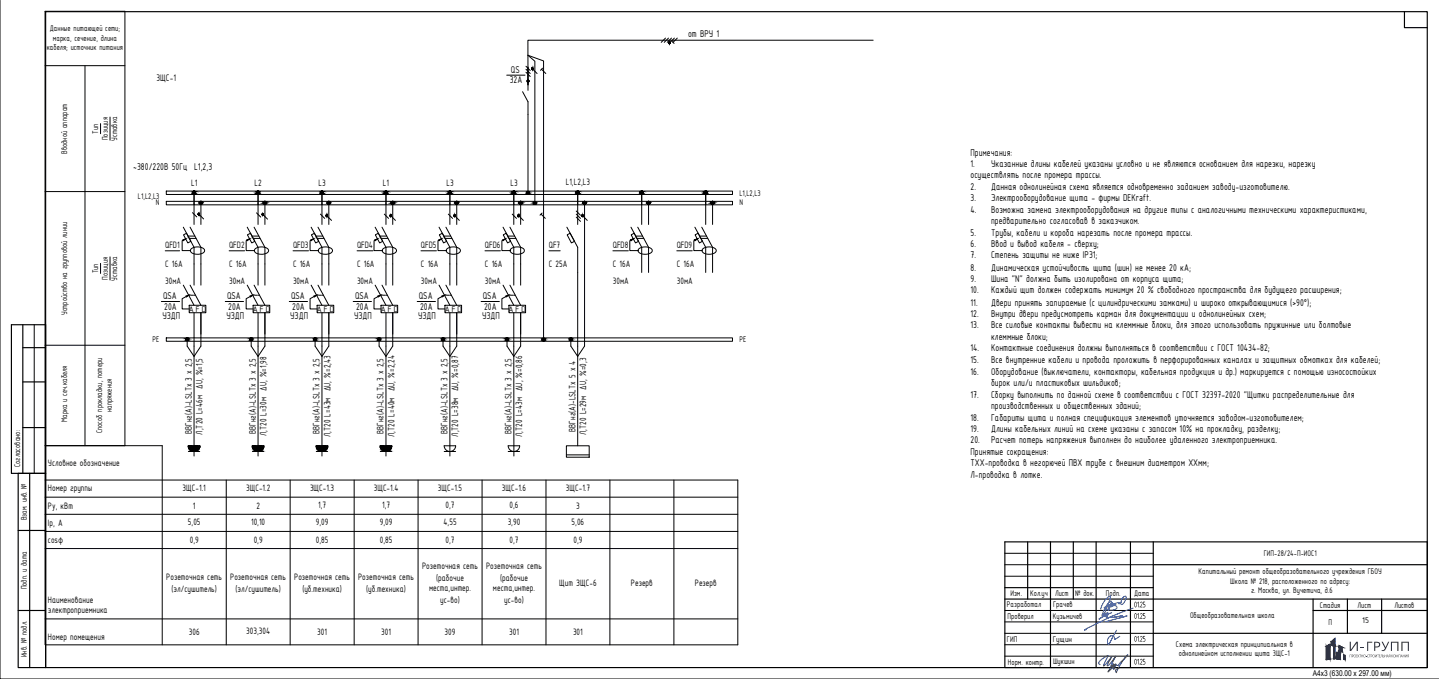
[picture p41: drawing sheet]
<svg xmlns="http://www.w3.org/2000/svg" width="630mm" height="297mm" viewBox="0 0 630 297" stroke-linecap="round" stroke-linejoin="round" font-family="sans-serif">
<defs><g id="words">
<text font-size="5.6" fill="#193153" x="598" y="284.8">ГРУПП</text>
<g font-size="4.7">
<text x="301.2" y="16.1">от ВРУ 1</text>
<text x="223.7" y="31.8">QS</text>
<text x="223.2" y="36.4">32A</text>
<text x="424.9" y="68.1">Примечания:</text>
<text x="58.4" y="74.2">~380/220В 50Гц L1,2,3</text>
<text x="424.9" y="73.1">1.</text>
<text x="434" y="73.1">Указанные длины кабелей указаны условно и не являются основанием для нарезки, нарезку</text>
<text x="424.9" y="78">осуществлять после промера трассы.</text>
<text x="424.9" y="83">2.</text>
<text x="434" y="83">Данная однолинейная схема является одновременно заданием заводу-изготовителю.</text>
<text x="424.9" y="88.1">3.</text>
<text x="434" y="88.1">Электрооборудование щита - фирмы DEKraft.</text>
<text x="424.9" y="93.1">4.</text>
<text x="434" y="93.1">Возможна замена электрооборудования на другие типы с аналогичными техническими характеристиками,</text>
<text x="434" y="98.1">предварительно согласовав в заказчиком.</text>
<text x="424.9" y="103.1">5.</text>
<text x="434" y="103.1">Трубы, кабели и короба нарезать после промера трассы.</text>
<text x="424.9" y="108.1">6.</text>
<text x="424.9" y="113.1">7.</text>
<text x="434" y="108.1">Ввод и вывод кабеля - сверху;</text>
<text x="434" y="113.1">Степень защиты не ниже IP31;</text>
<text x="424.9" y="118.3">8.</text>
<text x="434" y="118.3">Динамическая устойчивость щита (шин) не менее 20 кА;</text>
<text x="424.9" y="123.4">9.</text>
<text x="434" y="123.4">Шина &quot;N&quot; должна быть изолирована от корпуса щита;</text>
<text x="71.4" y="130.8">QSA</text>
<text x="99.4" y="130.8">QSA</text>
<text x="127.4" y="130.8">QSA</text>
<text x="155.4" y="130.8">QSA</text>
<text x="183.4" y="130.8">QSA</text>
<text x="211.5" y="130.8">QSA</text>
<text x="424.9" y="128.4">10.</text>
<text x="434" y="128.4">Каждый щит должен содержать минимум 20 % свободного пространства для будущего расширения;</text>
<text x="71.9" y="135.4">20A</text>
<text x="99.9" y="135.4">20A</text>
<text x="127.9" y="135.4">20A</text>
<text x="155.9" y="135.4">20A</text>
<text x="183.9" y="135.4">20A</text>
<text x="211.9" y="135.4">20A</text>
<text x="424.9" y="133.7">11.</text>
<text x="434" y="133.7">Двери принять запираемые (с цилиндрическими замками) и широко открывающимися (&gt;90°);</text>
<text x="71.1" y="139.6">УЗДП</text>
<text x="99.1" y="139.6">УЗДП</text>
<text x="127.1" y="139.6">УЗДП</text>
<text x="155.1" y="139.6">УЗДП</text>
<text x="183.1" y="139.6">УЗДП</text>
<text x="211.1" y="139.6">УЗДП</text>
<text x="424.9" y="138.7">12.</text>
<text x="424.9" y="143.7">13.</text>
<text x="434" y="138.7">Внутри двери предусмотреть карман для документации и однолинейных схем;</text>
<text x="434" y="143.7">Все силовые контакты вывести на клеммные блоки, для этого использовать пружинные или болтовые</text>
<text x="434" y="148.7">клеммные блоки;</text>
<text x="424.9" y="153.7">14.</text>
<text x="434" y="153.7">Контактные соединения должны выполняться в соответствии с ГОСТ 10434-82;</text>
<text x="424.9" y="158.7">15.</text>
<text x="434" y="158.7">Все внутренние кабели и провода проложить в перфорированных каналах и защитных обмотках для кабелей;</text>
<text x="424.9" y="164">16.</text>
<text x="434" y="164">Оборудование (выключатели, контакторы, кабельная продукция и др.) маркируется с помощью износостойких</text>
<text x="424.9" y="174">17.</text>
<text x="434" y="169">бирок или/и пластиковых шильдиков;</text>
<text x="434" y="174">Сборку выполнить по данной схеме в соответствии с ГОСТ 32397-2020 &quot;Щитки распределительные для</text>
<text x="434" y="179">производственных и общественных зданий;</text>
<text x="424.9" y="184">18.</text>
<text x="434" y="184">Габариты щита и полная спецификация элементов уточняется заводом-изготовителем;</text>
<text x="424.9" y="189">19.</text>
<text x="434" y="189">Длины кабельных линий на схеме указаны с запасом 10% на прокладку, разделку;</text>
<text x="424.9" y="194">20.</text>
<text x="434" y="194">Расчет потерь напряжения выполнен до наиболее удаленного электроприемника.</text>
<text x="424.9" y="199">Принятые сокращения:</text>
<text x="424.9" y="204">ТХХ-проводка в негорючей ПВХ трубе с внешним диаметром ХХмм;</text>
<text x="424.9" y="209">Л-проводка в лотке.</text>
</g>
<text font-size="4.5" x="68.5" y="35.6">3ЩС-1</text>
<g font-size="4.4">
<text x="83.7" y="81.3">L1</text>
<text x="111.5" y="81.3">L2</text>
<text x="139.5" y="81.3">L3</text>
<text x="167.7" y="81.3">L1</text>
<text x="195.5" y="81.3">L3</text>
<text x="223.5" y="81.3">L3</text>
<text x="247.7" y="81">L1,L2,L3</text>
<text x="72.3" y="108.6">QFD1</text>
<text x="100.3" y="108.6">QFD2</text>
<text x="128.3" y="108.6">QFD3</text>
<text x="156.3" y="108.6">QFD4</text>
<text x="184.3" y="108.6">QFD5</text>
<text x="212.3" y="108.6">QFD6</text>
<text x="240.3" y="108.6">QF7</text>
<text x="268.4" y="108.6">QFD8</text>
<text x="296.3" y="108.6">QFD9</text>
<text x="72.3" y="116.7">C 16A</text>
<text x="100.3" y="116.7">C 16A</text>
<text x="128.3" y="116.7">C 16A</text>
<text x="156.3" y="116.7">C 16A</text>
<text x="184.3" y="116.7">C 16A</text>
<text x="212.3" y="116.7">C 16A</text>
<text x="240.3" y="116.7">C 25A</text>
<text x="268.4" y="116.7">C 16A</text>
<text x="296.3" y="116.7">C 16A</text>
<text x="72.3" y="124.1">30мА</text>
<text x="100.3" y="124.1">30мА</text>
<text x="128.3" y="124.1">30мА</text>
<text x="156.3" y="124.1">30мА</text>
<text x="184.3" y="124.1">30мА</text>
<text x="212.3" y="124.1">30мА</text>
<text x="268.4" y="124.1">30мА</text>
<text x="296.3" y="124.1">30мА</text>
<text x="84" y="190" transform="rotate(-90 84 190)">ВВГнг(А)-LSLTx 3 x 2,5</text>
<text x="88.7" y="190.1" transform="rotate(-90 88.7 190.1)">Л,Т20 L=46м ∆U, %=1,5</text>
<text x="112" y="190" transform="rotate(-90 112 190)">ВВГнг(А)-LSLTx 3 x 2,5</text>
<text x="116.7" y="190.8" transform="rotate(-90 116.7 190.8)">Л,Т20 L=30м ∆U, %=1,98</text>
<text x="140" y="190" transform="rotate(-90 140 190)">ВВГнг(А)-LSLTx 3 x 2,5</text>
<text x="144.7" y="191.2" transform="rotate(-90 144.7 191.2)">Л,Т20 L=43м ∆U, %=2,43</text>
<text x="168" y="190" transform="rotate(-90 168 190)">ВВГнг(А)-LSLTx 3 x 2,5</text>
<text x="172.7" y="191.2" transform="rotate(-90 172.7 191.2)">Л,Т20 L=40м ∆U, %=2,24</text>
<text x="196" y="190" transform="rotate(-90 196 190)">ВВГнг(А)-LSLTx 3 x 2,5</text>
<text x="200.7" y="191" transform="rotate(-90 200.7 191)">Л,Т20 L=38м ∆U, %=0,87</text>
<text x="224" y="190" transform="rotate(-90 224 190)">ВВГнг(А)-LSLTx 3 x 2,5</text>
<text x="228.7" y="191.1" transform="rotate(-90 228.7 191.1)">Л,Т20 L=43м ∆U, %=0,86</text>
<text x="252" y="188.9" transform="rotate(-90 252 188.9)">ВВГнг(А)-LSLTx 5 x 4</text>
<text x="256.7" y="190.2" transform="rotate(-90 256.7 190.2)">Л,Т20 L=29м ∆U, %=0,3</text>
<text x="21" y="203.9">Условное обозначение</text>
<text x="21" y="214.7">Номер группы</text>
<text x="80" y="214.9">3ЩС-1.1</text>
<text x="107.7" y="214.9">3ЩС-1.2</text>
<text x="135.8" y="214.9">3ЩС-1.3</text>
<text x="163.6" y="214.9">3ЩС-1.4</text>
<text x="191.8" y="214.9">3ЩС-1.5</text>
<text x="219.8" y="214.9">3ЩС-1.6</text>
<text x="247.7" y="214.9">3ЩС-1.7</text>
<text x="21" y="222.6">Py, кВт</text>
<text x="84.5" y="222.7">1</text>
<text x="112.3" y="222.7">2</text>
<text x="139.3" y="222.4">1,7</text>
<text x="167.3" y="222.4">1,7</text>
<text x="195.1" y="222.4">0,7</text>
<text x="223.1" y="222.4">0,6</text>
<text x="252.3" y="222.7">3</text>
<text x="21" y="230.2">Ip, А</text>
<text x="82.3" y="229.9">5,05</text>
<text x="109.9" y="229.9">10,10</text>
<text x="138.3" y="229.9">9,09</text>
<text x="166.3" y="229.9">9,09</text>
<text x="194.2" y="229.9">4,55</text>
<text x="222.3" y="229.9">3,90</text>
<text x="250.3" y="229.9">5,06</text>
<text x="21" y="237.6">cosφ</text>
<text x="83.1" y="237.3">0,9</text>
<text x="111.1" y="237.3">0,9</text>
<text x="138.3" y="237.3">0,85</text>
<text x="166.3" y="237.3">0,85</text>
<text x="195.1" y="237.3">0,7</text>
<text x="223.1" y="237.3">0,7</text>
<text x="251.1" y="237.3">0,9</text>
<text x="184.8" y="249">Розеточная сеть</text>
<text x="212.8" y="249">Розеточная сеть</text>
<text x="72.8" y="253.9">Розеточная сеть</text>
<text x="100.8" y="253.9">Розеточная сеть</text>
<text x="128.8" y="253.9">Розеточная сеть</text>
<text x="156.8" y="253.9">Розеточная сеть</text>
<text x="191" y="254">(рабочие</text>
<text x="218.9" y="254">(рабочие</text>
<text x="244.9" y="256.5">Щит ЗЩС-6</text>
<text x="276.3" y="256.4">Резерв</text>
<text x="304.2" y="256.4">Резерв</text>
<text x="21" y="263.7">Наименование</text>
<text x="75.1" y="258.9">(эл/сушитель)</text>
<text x="103.1" y="258.9">(эл/сушитель)</text>
<text x="132.4" y="258.9">(уб.техника)</text>
<text x="160.4" y="258.9">(уб.техника)</text>
<text x="187.9" y="258.7">места,интер.</text>
<text x="192.8" y="263.7">ус-во)</text>
<text x="215.9" y="258.7">места,интер.</text>
<text x="220.8" y="263.7">ус-во)</text>
<text x="21" y="268.4">электроприемника</text>
<text x="21" y="279.8">Номер помещения</text>
<text x="82.7" y="277.8">306</text>
<text x="107.8" y="277.6">303,304</text>
<text x="138.9" y="277.8">301</text>
<text x="166.9" y="277.8">301</text>
<text x="194.7" y="277.8">309</text>
<text x="222.9" y="277.8">301</text>
<text x="250.9" y="277.8">301</text>
</g>
<g font-size="3.9">
<text x="21.8" y="13.7">Данные питающей сети;</text>
<text x="23.1" y="17.9">марка, сечение, длина</text>
<text x="20.4" y="22">кабеля; источник питания</text>
<text x="43" y="58.5" transform="rotate(-90 43 58.5)">Тип</text>
<text x="47.2" y="61.3" transform="rotate(-90 47.2 61.3)">Позиция</text>
<text x="51.4" y="61.6" transform="rotate(-90 51.4 61.6)">Уставка</text>
<text x="29.3" y="67.3" transform="rotate(-90 29.3 67.3)">Вводной аппарат</text>
<text x="60.4" y="86.9">L1,L2,L3</text>
<text x="68.2" y="89.7">N</text>
<text x="323.7" y="85.6">L1,L2,L3</text>
<text x="323.7" y="89.7">N</text>
<text x="43" y="119.6" transform="rotate(-90 43 119.6)">Тип</text>
<text x="47.2" y="122.5" transform="rotate(-90 47.2 122.5)">Позиция</text>
<text x="51.4" y="122.7" transform="rotate(-90 51.4 122.7)">Уставка</text>
<text x="29.3" y="137.8" transform="rotate(-90 29.3 137.8)">Устройство на групповой линии</text>
<text x="82.4" y="136.4">AFD</text>
<text x="110.4" y="136.4">AFD</text>
<text x="138.4" y="136.4">AFD</text>
<text x="166.5" y="136.4">AFD</text>
<text x="194.4" y="136.4">AFD</text>
<text x="222.4" y="136.4">AFD</text>
<text x="66.8" y="149.8">PE</text>
<text x="323.7" y="149.8">PE</text>
<text x="29.3" y="184.7" transform="rotate(-90 29.3 184.7)">Марка и сеч.кабеля</text>
<text x="48.9" y="180.3" transform="rotate(-90 48.9 180.3)">напряжения</text>
<text x="44.7" y="189.5" transform="rotate(-90 44.7 189.5)">Способ прокладки, потери</text>
<text x="8.8" y="204.3" transform="rotate(-90 8.8 204.3)">Согласовано:</text>
<text x="11.7" y="227.7" transform="rotate(-90 11.7 227.7)">Взам. инв. №</text>
<text x="553.3" y="243.4">ГИП-28/24-П-ИОС1</text>
<text x="524.8" y="251.3">Капитальный ремонт общеобразовательного учреждения ГБОУ</text>
<text x="11.7" y="257.9" transform="rotate(-90 11.7 257.9)">Подп. и дата</text>
<text x="538.7" y="255.4">Школа № 218, расположенного по адресу:</text>
<text x="442.4" y="260.8">Изм.</text>
<text x="451.1" y="260.8">Кол.уч</text>
<text x="461.9" y="260.8">Лист</text>
<text x="470.7" y="260.8">№ док.</text>
<text x="484.3" y="260.8">Подп.</text>
<text x="496.6" y="260.6">Дата</text>
<text x="547.8" y="259.6">г. Москва, ул. Вучетича, д.6</text>
<text x="440.9" y="265.6">Разработал</text>
<text x="461.1" y="265.7">Грачев</text>
<text x="496.5" y="265.7">01.25</text>
<text x="577.9" y="265.8">Стадия</text>
<text x="594.4" y="265.8">Лист</text>
<text x="610.5" y="265.8">Листов</text>
<text x="441.2" y="270.9">Проверил</text>
<text x="461.1" y="270.7">Кузьмичев</text>
<text x="496.5" y="270.7">01.25</text>
<text x="521" y="270.3">Общеобразовательная школа</text>
<text x="581.7" y="273.3">П</text>
<text x="596.4" y="272.4">15</text>
<text x="440.9" y="280.9">ГИП</text>
<text x="460.9" y="280.7">Гущин</text>
<text x="496.5" y="280.7">01.25</text>
<text x="11.7" y="287.6" transform="rotate(-90 11.7 287.6)">Инв. № подл.</text>
<text x="514.9" y="283">Схема электрическая принципиальная в</text>
<text x="516.2" y="287.2">однолинейном исполнении щита 3ЩС-1</text>
<text x="441.3" y="290.8">Норм. контр.</text>
<text x="461.1" y="290.6">Шукшин</text>
<text x="496.5" y="290.7">01.25</text>
</g>
<text font-size="3.5" x="574.8" y="295.8">A4x3 (630.00 х 297.00 мм)</text>
</g></defs>
<!-- layer: 0 -->
<g fill="none" stroke="#000" stroke-width=".44">
<path d="M0 .1v296.9h629.9M19.7 4.9h35v190.1h-35zM291.4 16.7l-1.9 1.8M292.7 16.7l-1.9 1.8M294 16.7l-1.9 1.8M294.2 18.1l.9 .9M295.3 16.7l-1.9 1.8M296.5 16.7l-1.8 1.8M382.3 17.6h-151.2l.1 19.6M19.7 28.7h35M37.2 28.7v166.3M221.9 32.9h8"/>
<path d="M230.3 29l1.9 1.8M230.3 30.3l1.9 1.9M230.3 31.6l1.9 1.9M231.1 24.2l6.9 2.5v121.8M231.1 24.2l3.1 2.6v62.3M231.1 29.4l.1 10.1M233.3 30.3l1.9 1.9M237.1 30.3l1.9 1.9M237.6 29.8l-1 1M44 54.1v4.4M48.2 51.2v10.1M228.8 40.1l2.4 4.4v40"/>
<path d="M19.7 83.8h35M72.8 83.6h247.9v1.5h-247.9zM72.8 88.1h247.9v1.5h-247.9zM80.3 99.4l4.7 8.8v16.5M83.2 99.4l4.8 8.8v16.5M84.3 93l1.8 1.9M85 84.2v14M87.3 93.9l1.9 1.9M88 88.7v9.5M108.2 99.4l4.8 8.8v16.5M111.3 99.4l4.7 8.8v16.5M112.3 93.1l1.9 1.9"/>
<path d="M113 84.2v14M115.3 94l1.8 1.9M116 88.7v9.5M136.2 99.4l4.8 8.8v16.5M139.2 99.4l4.8 8.8v16.5M140.3 93.7l1.9 1.8M141 84.2v14M143.3 94.6l1.9 1.8M144 88.7v9.5M164.3 99.4l4.7 8.8v16.5M167.3 99.4l4.7 8.8v16.5M168.3 93.7l1.8 1.8"/>
<path d="M169 84.2v14M171.3 94.6l1.8 1.8M172 88.7v9.5M192.2 99.4l4.8 8.8v16.5M195.2 99.4l4.8 8.8v16.5M196.3 93.7l1.9 1.8M197 84.2v14M199.3 94.6l1.8 1.8M200 88.7v9.5M220.3 99.4l4.7 8.8v16.5M223.3 99.4l4.7 8.8v16.5M224.3 93.7l1.8 1.8"/>
<path d="M225 84.2v14M227.3 94.6l1.9 1.8M228 88.7v9.5M236.9 93.7l1.9 1.8M237.4 93.2l-1 .9M248.2 99.4l4.7 8.8v86.8M252.3 92.3l1.9 1.9M252.3 93.7l1.9 1.8M252.3 95l1.9 1.8M252.9 84.2v14M255.3 94.6l1.8 1.8M255.9 88.7v62.7l-3 4.5-3-4.5v-3"/>
<path d="M276.3 99.4l4.7 8.8v11M279.2 99.4l4.8 8.8v11M281 84.2v14M284 88.7v9.5M304.2 99.4l4.8 8.8v11M307.3 99.4l4.7 8.8v11M309 84.2v14M312 88.7v9.5M44 115.2v4.4M48.2 112.4v10.1M72.3 109.7h6.4M80.3 102.7l1.4-.6 1.9 3.5-1.3 .7z"/>
<path d="M81.3 104.5l-1.5 .8v4.3h3.6M82.3 103.3h3M82.9 104.3h3M83.6 109a4.2 4.2 0 0 1 6 .5 2.94 2.94 0 0 1-3.9 1.7 1.79 1.79 0 0 1-2.1-2.2zM100.3 109.7h6.8M108.3 102.7l1.4-.6 1.8 3.5-1.3 .7zM109.3 104.5l-1.5 .8v4.3h3.5M110.4 103.3h2.9M110.9 104.3h3M111.8 108.7a4.4 4.4 0 0 1 5.8 .8 2.94 2.94 0 0 1-3.9 1.7 1.75 1.75 0 0 1-2.1-2.2zM128.3 109.7h6.8M136.4 102.7l1.3-.6 1.9 3.5-1.4 .7z"/>
<path d="M137.3 104.5l-1.5 .8v4.3h3.6M138.3 103.3h3.1M138.9 104.3h3M139.8 108.7a4.4 4.4 0 0 1 5.8 .8 2.94 2.94 0 0 1-3.9 1.7 1.75 1.75 0 0 1-2.1-2.2zM156.3 109.7h7M164.3 102.7l1.4-.6 1.9 3.5-1.4 .7zM165.3 104.5l-1.5 .8-.1 4.3h3.6M166.3 103.3h3M166.9 104.3h3M167.6 109a4.3 4.3 0 0 1 6 .5 3.2 3.2 0 0 1-4.4 1.6 1.5 1.5 0 0 1-1.6-2.1zM184.3 109.7h6.8M192.4 102.7l1.3-.6 1.8 3.5-1.3 .7z"/>
<path d="M193.3 104.5l-1.5 .8v4.3h3.6M194.4 103.3h3M194.9 104.3h3M195.8 108.7a4.4 4.4 0 0 1 5.8 .8 2.94 2.94 0 0 1-3.9 1.7 1.75 1.75 0 0 1-2.1-2.2zM212.3 109.7h6.8M220.3 102.7l1.4-.6 1.9 3.5-1.4 .7zM221.3 104.5l-1.5 .8v4.3h3.6M222.3 103.3h3M222.9 104.3h3M223.6 109a4.2 4.2 0 0 1 6 .5 2.94 2.94 0 0 1-3.9 1.7 1.79 1.79 0 0 1-2.1-2.2zM240.3 109.7h5M248.3 102.7l1.3-.6 1.9 3.5-1.3 .7z"/>
<path d="M268.4 109.7h6.7M276.4 102.7l1.3-.6 1.9 3.5-1.3 .7zM277.3 104.5l-1.5 .8v4.3h3.6M278.3 103.3h3M278.9 104.3h3M279.6 109a4.2 4.2 0 0 1 6 .5 2.94 2.94 0 0 1-3.9 1.7 1.79 1.79 0 0 1-2.1-2.2zM296.3 109.7h6.8M304.3 102.7l1.4-.6 1.9 3.5-1.4 .7zM305.3 104.5l-1.5 .8v4.3h3.5M306.4 103.3h2.9M306.9 104.3h3M307.8 108.7a4.4 4.4 0 0 1 5.8 .8 2.94 2.94 0 0 1-3.8 1.7 1.75 1.75 0 0 1-2.2-2.2z"/>
<path d="M70.7 131.9h8M80.3 124.7l4.7 8.8M82.8 133.5h7.3v3.3h-7.3zM83.2 129.1h-.6l-2.8 1.6v4.5h3M83.2 124.7l4.8 8.8M83.5 129.1h1.2M85 136.8v58.2M85 129.1h.6M88 136.8v14.6l-3 4.5-3-4.5v-3M98.6 131.9h8M108.2 124.7l4.8 8.8M110.8 133.5h7.3v3.3h-7.3z"/>
<path d="M111.2 129.1h-.6l-2.8 1.6v4.5h3M111.3 124.7l4.7 8.8M111.5 129.1h1.2M113 136.8v58.2M113 129.1h.6M116 136.8v14.6l-3 4.5-3-4.5v-3M126.7 131.9h8M136.2 124.7l4.8 8.8M138.9 133.5h7.2v3.3h-7.2zM139.2 129.1h-.6l-2.8 1.6v4.5h3.1M139.2 124.7l4.8 8.8M139.5 129.1h1.2"/>
<path d="M141 136.8v58.2M141 129.1h.6M144 136.8v14.6l-3 4.5-3-4.5v-3M154.6 131.9h8M164.3 124.7l4.7 8.8M166.8 133.5h7.3v3.3h-7.3zM167.2 129.1h-.6l-2.8 1.6-.1 4.5h3.1M167.3 124.7l4.7 8.8M167.5 129.1h1.2M169 136.8v58.2M169 129.1h.6M172 136.8v14.6l-3 4.5-3-4.5v-3"/>
<path d="M182.7 131.9h8M192.2 124.7l4.8 8.8M194.8 133.5h7.3v3.3h-7.3zM195.2 129.1h-.6l-2.8 1.6v4.5h3M195.2 124.7l4.8 8.8M195.5 129.1h1.2M197 136.8v62.7M197 129.1h.6M200 136.8v14.6l-3 4.5-3-4.5v-3M210.7 131.9h8M220.3 124.7l4.7 8.8M222.8 133.5h7.3v3.3h-7.3z"/>
<path d="M223.2 129.1h-.6l-2.8 1.6v4.5h3M223.3 124.7l4.7 8.8M223.5 129.1h1.2M225 136.8v62.7M225 129.1h.6M228 136.8v14.6l-3 4.5-3-4.5v-3M15 142.1v65M19.7 151h35M72.8 147.8h247.9v1.5h-247.9zM82.5 195a2.52 2.52 0 0 0 2.5 2.5 2.52 2.52 0 0 0 2.5-2.5M82.5 195h5M82.5 197.5h5"/>
<path d="M85 197.5v2M110.5 195h5M110.5 197.5h5M110.5 195a2.52 2.52 0 0 0 2.5 2.5 2.52 2.52 0 0 0 2.5-2.5M113 197.5v2M138.5 195h5M138.5 197.5h5M138.5 195a2.52 2.52 0 0 0 2.5 2.5 2.52 2.52 0 0 0 2.5-2.5M141 197.5v2M166.5 195a2.52 2.52 0 0 0 2.5 2.5 2.52 2.52 0 0 0 2.5-2.5M166.5 195h5M166.5 197.5h5"/>
<path d="M169 197.5v2M194.5 195a2.52 2.52 0 0 0 2.5 2.5 2.52 2.52 0 0 0 2.5-2.5M194.5 195h5M194.5 197.5h5M222.5 195a2.52 2.52 0 0 0 2.5 2.5 2.52 2.52 0 0 0 2.5-2.5M222.5 195h5M222.5 197.5h5M248 195h10v5h-10zM248 199h10M19.7 210h303.3v72.1h-303.3v-87.1h51.3v87.1M19.7 217.5h303.3M99.1 210v72.1"/>
<path d="M127 210v72.1M155.1 210v72.1M183 210v72.1M211.1 210v72.1M239.1 210v72.1M267 210v72.1M295.1 210v72.1M19.7 225h303.3M19.7 232.5h303.3M19.7 240h303.3M440 242h65M440 247h65"/>
<path d="M440 252.1h65M19.7 270.7h303.3M440 267.1h65M440 272.1h65M440 277.1h65M440 282.1h65M440 287h65"/>
<circle cx="293.2" cy="18.7" r=".32"/>
<circle cx="231.2" cy="35.4" r=".49"/>
<circle cx="231.2" cy="35.5" r=".49"/>
<circle cx="233.1" cy="30.1" r=".32"/>
<circle cx="85" cy="84.2" r=".61"/>
<circle cx="87.1" cy="93.7" r=".32"/>
<circle cx="88" cy="88.7" r=".61"/>
<circle cx="113" cy="84.2" r=".61"/>
<circle cx="115.1" cy="93.8" r=".32"/>
<circle cx="116" cy="88.7" r=".61"/>
<circle cx="141" cy="84.2" r=".61"/>
<circle cx="143.1" cy="94.3" r=".32"/>
<circle cx="144" cy="88.7" r=".61"/>
<circle cx="169" cy="84.2" r=".61"/>
<circle cx="171.1" cy="94.3" r=".32"/>
<circle cx="172" cy="88.7" r=".61"/>
<circle cx="197" cy="84.2" r=".61"/>
<circle cx="199.1" cy="94.3" r=".32"/>
<circle cx="200" cy="88.7" r=".61"/>
<circle cx="225" cy="84.2" r=".61"/>
<circle cx="227.1" cy="94.3" r=".32"/>
<circle cx="228" cy="88.7" r=".61"/>
<circle cx="231.2" cy="84.3" r=".61"/>
<circle cx="234.2" cy="88.8" r=".61"/>
<circle cx="253" cy="84.2" r=".61"/>
<circle cx="255.1" cy="94.3" r=".32"/>
<circle cx="256" cy="88.7" r=".61"/>
<circle cx="281" cy="84.2" r=".61"/>
<circle cx="284" cy="88.7" r=".61"/>
<circle cx="309" cy="84.2" r=".61"/>
<circle cx="312" cy="88.7" r=".61"/>
<circle cx="82" cy="148.4" r=".61"/>
<circle cx="110" cy="148.4" r=".61"/>
<circle cx="138" cy="148.4" r=".61"/>
<circle cx="166" cy="148.4" r=".61"/>
<circle cx="194" cy="148.4" r=".61"/>
<circle cx="222" cy="148.4" r=".61"/>
<circle cx="238" cy="148.5" r=".61"/>
<circle cx="250" cy="148.4" r=".61"/>
<circle cx="84" cy="196" r=".49"/>
<circle cx="86" cy="196" r=".49"/>
<circle cx="112" cy="196" r=".49"/>
<circle cx="114" cy="196" r=".49"/>
<circle cx="140" cy="196" r=".49"/>
<circle cx="142" cy="196" r=".49"/>
<circle cx="168" cy="196" r=".49"/>
<circle cx="170" cy="196" r=".49"/>
</g>
<g fill="#000" stroke="#000" stroke-width=".44">
<path d="M292.9 18.6v.3zM293.5 18.6v.3zM233.3 29.9v.3zM84.8 83.6h.3zM86.8 93.6v.2zM87.3 93.6v.2zM87.8 88.1h.3zM87.8 89.3h.3zM112.8 84.8h.4zM114.8 93.7v.2zM115.3 93.7v.2zM115.8 88.1h.3z"/>
<path d="M115.8 89.3h.3zM140.8 83.6h.3zM140.8 84.8h.3zM143.3 94.2v.3zM143.8 88.1h.3zM143.8 89.3h.3zM168.8 83.6h.3zM168.8 84.8h.3zM171.3 94.2v.3zM171.8 88.1h.3zM171.8 89.3h.3zM196.8 83.6h.3z"/>
<path d="M196.8 84.8h.3zM199.3 94.2v.3zM199.8 88.1h.4zM199.8 89.3h.4zM224.8 83.6h.3zM224.8 84.8h.3zM227.3 94.2v.3zM227.8 88.1h.3zM231 83.8h.4zM231 84.9h.4zM234 89.4h.4zM252.8 83.6h.3z"/>
<path d="M252.8 84.8h.3zM255.4 94.2v.3zM255.8 88.1h.3zM255.8 89.3h.3zM280.8 83.6h.3zM283.8 88.1h.3zM283.8 89.3h.3zM308.8 84.8h.4zM311.8 88.1h.3zM311.8 89.3h.3zM80.1 104.9l1.2-.4-1 .8zM108.1 104.9l1.2-.4-1 .8z"/>
<path d="M136.1 104.9l1.2-.4-1 .8zM164.1 104.9l1.2-.4-1 .8zM192.1 104.9l1.2-.4-1 .8zM220.1 104.9l1.2-.4-1 .8zM276.1 104.9l1.2-.4-1 .8zM304.1 104.9l1.2-.4-1 .8zM81.4 129.5l1.2-.4-1 .8zM109.4 129.5l1.2-.4-1 .8zM137.4 129.5l1.2-.4-1 .8zM165.4 129.5l1.2-.4-1 .8zM193.4 129.5l1.2-.4-1 .8zM221.4 129.5l1.2-.4-1 .8z"/>
<path d="M81.8 149h.3zM81.8 147.9h.3zM109.8 149h.4zM109.8 147.9h.4zM137.8 149h.3zM165.8 147.9h.4zM193.8 149h.3zM193.8 147.9h.3zM221.8 149h.3zM221.8 147.9h.3zM237.8 148h.4zM249.8 149h.3z"/>
<path d="M292.9 18.6v.3zM292.9 18.6v.3z"/>
<path d="M292.9 18.6l.1 .4zM292.9 18.6l.1 .4z"/>
<path d="M293 18.5v.5zM293 18.5v.5z"/>
<path d="M293 18.5l.1 .5zM293 18.5l.1 .5z"/>
<path d="M293.1 18.4v.6zM293.1 18.4v.6z"/>
<path d="M293.1 18.4l.1 .6zM293.1 18.4l.1 .6z"/>
<path d="M293.2 18.4v.6zM293.2 18.4v.6z"/>
<path d="M293.2 18.4l.1 .6zM293.2 18.4l.1 .6z"/>
<path d="M293.3 18.4v.6zM293.3 18.4v.6z"/>
<path d="M293.3 18.5v.5zM293.3 18.5l.1 .5z"/>
<path d="M293.4 18.5v.5zM293.4 18.5v.4z"/>
<path d="M293.4 18.6v.3zM293.4 18.6l.1 .3z"/>
<path d="M232.8 29.9l-.1 .3zM232.8 29.9v.3z"/>
<path d="M232.8 29.9v.3zM232.8 29.9v.4z"/>
<path d="M232.8 29.8v.5zM232.8 29.8v.5z"/>
<path d="M232.8 29.8v.5zM232.9 29.8v.5z"/>
<path d="M233 29.8l-.1 .5zM233 29.8v.6z"/>
<path d="M233 29.8v.6zM233 29.8v.6z"/>
<path d="M233 29.8v.6zM233 29.7v.7z"/>
<path d="M233 29.7v.7zM233.1 29.8l-.1 .6z"/>
<path d="M233.1 29.8v.6zM233.2 29.8l-.1 .6z"/>
<path d="M233.2 29.8v.6zM233.2 29.8v.6z"/>
<path d="M233.2 29.8v.5zM233.3 29.8l-.1 .5z"/>
<path d="M233.3 29.8v.5zM233.3 29.9v.4z"/>
<path d="M233.3 29.9v.4zM233.3 29.9v.4z"/>
<path d="M84.8 83.6l.5 .1zM84.7 83.7h.6z"/>
<path d="M84.8 84.8h.3zM84.8 84.8h.2z"/>
<path d="M84.8 83.6l.5 .1zM84.7 83.7h.6z"/>
<path d="M84.8 84.8h.3zM84.8 84.8h.2z"/>
<path d="M84.7 83.7h.6zM84.6 83.7h.7z"/>
<path d="M84.7 84.7h.6zM84.7 84.7l.4 .1z"/>
<path d="M84.7 83.7h.6zM84.6 83.7h.7z"/>
<path d="M84.7 84.7h.6zM84.7 84.7l.4 .1z"/>
<path d="M84.6 83.7l.8 .1zM84.6 83.7l.8 .1z"/>
<path d="M84.6 84.7h.7zM84.6 84.7h.7z"/>
<path d="M84.6 83.7l.8 .1zM84.6 83.7l.8 .1z"/>
<path d="M84.6 84.7h.7zM84.6 84.7h.7z"/>
<path d="M84.5 83.8l1 .1zM84.5 83.8l1 .1z"/>
<path d="M84.5 84.6h.9zM84.5 84.6l.8 .1z"/>
<path d="M84.5 83.8l1 .1zM84.5 83.8l1 .1z"/>
<path d="M84.5 84.6h.9zM84.5 84.6l.8 .1z"/>
<path d="M84.5 83.9l1 .1zM84.5 83.9l1 .1z"/>
<path d="M84.5 84.5h1zM84.5 84.5l.9 .1z"/>
<path d="M84.5 83.9l1 .1zM84.5 83.9l1 .1z"/>
<path d="M84.5 84.5h1zM84.5 84.5l.9 .1z"/>
<path d="M84.4 84l1.2 .1zM84.4 84l1.2 .1z"/>
<path d="M84.4 84.4h1.1zM84.4 84.4l1.1 .1z"/>
<path d="M84.4 84l1.2 .1zM84.4 84l1.2 .1z"/>
<path d="M84.4 84.4h1.1zM84.4 84.4l1.1 .1z"/>
<path d="M84.4 84.1l1.2 .1zM84.4 84.1l1.2 .1z"/>
<path d="M84.4 84.2l1.2 .1zM84.4 84.2l1.2 .1z"/>
<path d="M84.4 84.3h1.2zM84.4 84.3l1.1 .1z"/>
<path d="M84.4 84.1l1.2 .1zM84.4 84.1l1.2 .1z"/>
<path d="M84.4 84.2l1.2 .1zM84.4 84.2l1.2 .1z"/>
<path d="M84.4 84.3h1.2zM84.4 84.3l1.1 .1z"/>
<path d="M86.8 93.5v.3zM86.8 93.5v.4z"/>
<path d="M86.8 93.5v.4zM86.9 93.5v.4z"/>
<path d="M86.9 93.5v.4zM86.9 93.5v.5z"/>
<path d="M86.9 93.5v.5zM87 93.4v.6z"/>
<path d="M87 93.4v.6zM87 93.4v.6z"/>
<path d="M87 93.4v.6zM87 93.4v.6z"/>
<path d="M87 93.4v.6zM87.1 93.4l-.1 .6z"/>
<path d="M87.1 93.4v.6zM87.2 93.4l-.1 .6z"/>
<path d="M87.2 93.4v.6zM87.2 93.5v.5z"/>
<path d="M87.2 93.5v.5zM87.2 93.5v.5z"/>
<path d="M87.2 93.5v.4zM87.3 93.5l-.1 .4z"/>
<path d="M87.3 93.5v.4zM87.3 93.6v.3z"/>
<path d="M87.8 88.1l.4 .1zM87.7 88.2h.5z"/>
<path d="M87.8 88.1l.4 .1zM87.7 88.2h.5z"/>
<path d="M87.7 88.2l.6 .1zM87.6 88.3h.7z"/>
<path d="M87.7 89.3h.5zM87.7 89.3h.4z"/>
<path d="M87.7 88.2l.6 .1zM87.6 88.3h.7z"/>
<path d="M87.7 89.3h.5zM87.7 89.3h.4z"/>
<path d="M87.6 88.3h.8zM87.5 88.3h.9z"/>
<path d="M87.6 89.2h.7zM87.6 89.2l.6 .1z"/>
<path d="M87.6 88.3h.8zM87.5 88.3h.9z"/>
<path d="M87.6 89.2h.7zM87.6 89.2l.6 .1z"/>
<path d="M87.5 88.3l1 .1zM87.5 88.3l1 .1z"/>
<path d="M87.5 89.1h.9zM87.5 89.1l.8 .1z"/>
<path d="M87.5 88.3l1 .1zM87.5 88.3l1 .1z"/>
<path d="M87.5 89.1h.9zM87.5 89.1l.8 .1z"/>
<path d="M87.5 88.4l1 .1zM87.5 88.4l1 .1z"/>
<path d="M87.5 89h1zM87.5 89l.9 .1z"/>
<path d="M87.5 88.4l1 .1zM87.5 88.4l1 .1z"/>
<path d="M87.5 89h1zM87.5 89l.9 .1z"/>
<path d="M87.4 88.5l1.2 .1zM87.4 88.5l1.2 .1z"/>
<path d="M87.4 88.9h1.1zM87.4 88.9l1.1 .1z"/>
<path d="M87.4 88.5l1.2 .1zM87.4 88.5l1.2 .1z"/>
<path d="M87.4 88.9h1.1zM87.4 88.9l1.1 .1z"/>
<path d="M87.4 88.6l1.2 .1zM87.4 88.6l1.2 .1z"/>
<path d="M87.4 88.7l1.2 .1zM87.4 88.7l1.2 .1z"/>
<path d="M87.4 88.8h1.2zM87.4 88.8l1.1 .1z"/>
<path d="M87.4 88.6l1.2 .1zM87.4 88.6l1.2 .1z"/>
<path d="M87.4 88.7l1.2 .1zM87.4 88.7l1.2 .1z"/>
<path d="M87.4 88.8h1.2zM87.4 88.8l1.1 .1z"/>
<path d="M112.9 83.6h.3zM112.8 83.6h.4z"/>
<path d="M112.9 83.6h.3zM112.8 83.6h.4z"/>
<path d="M112.8 83.6l.4 .1zM112.7 83.7h.5z"/>
<path d="M112.8 83.6l.4 .1zM112.7 83.7h.5z"/>
<path d="M112.7 83.7h.6zM112.6 83.7h.7z"/>
<path d="M112.7 84.7h.5zM112.7 84.7l.5 .1z"/>
<path d="M112.7 83.7h.6zM112.6 83.7h.7z"/>
<path d="M112.7 84.7h.5zM112.7 84.7l.5 .1z"/>
<path d="M112.6 83.7l.8 .1zM112.6 83.7l.8 .1z"/>
<path d="M112.6 84.7h.7zM112.6 84.7h.6z"/>
<path d="M112.6 83.7l.8 .1zM112.6 83.7l.8 .1z"/>
<path d="M112.6 84.7h.7zM112.6 84.7h.6z"/>
<path d="M112.5 83.8l1 .1zM112.5 83.8l1 .1z"/>
<path d="M112.5 84.6h.9zM112.5 84.6l.8 .1z"/>
<path d="M112.5 83.8l1 .1zM112.5 83.8l1 .1z"/>
<path d="M112.5 84.6h.9zM112.5 84.6l.8 .1z"/>
<path d="M112.5 83.9l1 .1zM112.5 83.9l1 .1z"/>
<path d="M112.5 84.5h1zM112.5 84.5l.9 .1z"/>
<path d="M112.5 83.9l1 .1zM112.5 83.9l1 .1z"/>
<path d="M112.5 84.5h1zM112.5 84.5l.9 .1z"/>
<path d="M112.4 84l1.2 .1zM112.4 84l1.2 .1z"/>
<path d="M112.4 84.4h1.1zM112.4 84.4l1.1 .1z"/>
<path d="M112.4 84l1.2 .1zM112.4 84l1.2 .1z"/>
<path d="M112.4 84.4h1.1zM112.4 84.4l1.1 .1z"/>
<path d="M112.4 84.1l1.2 .1zM112.4 84.1l1.2 .1z"/>
<path d="M112.4 84.2l1.2 .1zM112.4 84.2l1.2 .1z"/>
<path d="M112.4 84.3h1.2zM112.4 84.3l1.1 .1z"/>
<path d="M112.4 84.1l1.2 .1zM112.4 84.1l1.2 .1z"/>
<path d="M112.4 84.2l1.2 .1zM112.4 84.2l1.2 .1z"/>
<path d="M112.4 84.3h1.2zM112.4 84.3l1.1 .1z"/>
<path d="M114.8 93.7v.2zM114.8 93.6v.4z"/>
<path d="M114.8 93.6v.4zM114.9 93.6v.5z"/>
<path d="M114.9 93.6v.5zM114.9 93.5v.6z"/>
<path d="M114.9 93.5v.6zM114.9 93.5v.6z"/>
<path d="M114.9 93.5v.6zM115 93.5l-.1 .6z"/>
<path d="M115 93.5v.6zM115.1 93.5l-.1 .6z"/>
<path d="M115.1 93.5v.6zM115.1 93.5v.6z"/>
<path d="M115.1 93.5v.6zM115.2 93.5l-.1 .6z"/>
<path d="M115.2 93.5v.6zM115.2 93.5v.6z"/>
<path d="M115.2 93.5v.6zM115.3 93.6l-.1 .5z"/>
<path d="M115.3 93.6v.5zM115.3 93.6v.5z"/>
<path d="M115.3 93.6v.4zM115.3 93.7v.3z"/>
<path d="M115.8 88.1l.4 .1zM115.7 88.2h.5z"/>
<path d="M115.8 88.1l.4 .1zM115.7 88.2h.5z"/>
<path d="M115.7 88.2l.6 .1zM115.6 88.3h.7z"/>
<path d="M115.7 89.3h.5zM115.7 89.3h.4z"/>
<path d="M115.7 88.2l.6 .1zM115.6 88.3h.7z"/>
<path d="M115.7 89.3h.5zM115.7 89.3h.4z"/>
<path d="M115.6 88.3h.8zM115.5 88.3h.9z"/>
<path d="M115.6 89.2h.7zM115.6 89.2l.6 .1z"/>
<path d="M115.6 88.3h.8zM115.5 88.3h.9z"/>
<path d="M115.6 89.2h.7zM115.6 89.2l.6 .1z"/>
<path d="M115.5 88.3l1 .1zM115.5 88.3l1 .1z"/>
<path d="M115.5 89.1h.9zM115.5 89.1l.8 .1z"/>
<path d="M115.5 88.3l1 .1zM115.5 88.3l1 .1z"/>
<path d="M115.5 89.1h.9zM115.5 89.1l.8 .1z"/>
<path d="M115.5 88.4l1 .1zM115.5 88.4l1 .1z"/>
<path d="M115.5 89h1zM115.5 89l.9 .1z"/>
<path d="M115.5 88.4l1 .1zM115.5 88.4l1 .1z"/>
<path d="M115.5 89h1zM115.5 89l.9 .1z"/>
<path d="M115.4 88.5l1.2 .1zM115.4 88.5l1.2 .1z"/>
<path d="M115.4 88.9h1.1zM115.4 88.9l1.1 .1z"/>
<path d="M115.4 88.5l1.2 .1zM115.4 88.5l1.2 .1z"/>
<path d="M115.4 88.9h1.1zM115.4 88.9l1.1 .1z"/>
<path d="M115.4 88.6l1.2 .1zM115.4 88.6l1.2 .1z"/>
<path d="M115.4 88.7l1.2 .1zM115.4 88.7l1.2 .1z"/>
<path d="M115.4 88.8h1.2zM115.4 88.8l1.1 .1z"/>
<path d="M115.4 88.6l1.2 .1zM115.4 88.6l1.2 .1z"/>
<path d="M115.4 88.7l1.2 .1zM115.4 88.7l1.2 .1z"/>
<path d="M115.4 88.8h1.2zM115.4 88.8l1.1 .1z"/>
<path d="M140.8 83.6l.4 .1zM140.7 83.7h.5z"/>
<path d="M140.8 83.6l.4 .1zM140.7 83.7h.5z"/>
<path d="M140.7 83.7h.7zM140.6 83.7h.8z"/>
<path d="M140.7 84.7h.5zM140.7 84.7l.4 .1z"/>
<path d="M140.7 83.7h.7zM140.6 83.7h.8z"/>
<path d="M140.7 84.7h.5zM140.7 84.7l.4 .1z"/>
<path d="M140.6 83.7l.8 .1zM140.5 83.8h.9z"/>
<path d="M140.6 84.7h.8zM140.6 84.7h.6z"/>
<path d="M140.6 83.7l.8 .1zM140.5 83.8h.9z"/>
<path d="M140.6 84.7h.8zM140.6 84.7h.6z"/>
<path d="M140.5 83.8l1 .1zM140.5 83.8l1 .1z"/>
<path d="M140.5 84.6h.9zM140.5 84.6l.9 .1z"/>
<path d="M140.5 83.8l1 .1zM140.5 83.8l1 .1z"/>
<path d="M140.5 84.6h.9zM140.5 84.6l.9 .1z"/>
<path d="M140.5 83.9l1 .1zM140.5 83.9l1 .1z"/>
<path d="M140.5 84.5h1zM140.5 84.5l.9 .1z"/>
<path d="M140.5 83.9l1 .1zM140.5 83.9l1 .1z"/>
<path d="M140.5 84.5h1zM140.5 84.5l.9 .1z"/>
<path d="M140.4 84l1.2 .1zM140.4 84l1.2 .1z"/>
<path d="M140.4 84.4h1.1zM140.4 84.4l1.1 .1z"/>
<path d="M140.4 84l1.2 .1zM140.4 84l1.2 .1z"/>
<path d="M140.4 84.4h1.1zM140.4 84.4l1.1 .1z"/>
<path d="M140.4 84.1l1.2 .1zM140.4 84.1l1.2 .1z"/>
<path d="M140.4 84.2l1.2 .1zM140.4 84.2l1.2 .1z"/>
<path d="M140.4 84.3h1.2zM140.4 84.3l1.1 .1z"/>
<path d="M140.4 84.1l1.2 .1zM140.4 84.1l1.2 .1z"/>
<path d="M140.4 84.2l1.2 .1zM140.4 84.2l1.2 .1z"/>
<path d="M140.4 84.3h1.2zM140.4 84.3l1.1 .1z"/>
<path d="M142.8 94.2l-.1 .2zM142.8 94.2v.3z"/>
<path d="M142.8 94.2v.3zM142.8 94.1v.4z"/>
<path d="M142.8 94.1v.4zM142.8 94.1v.5z"/>
<path d="M142.8 94.1v.5zM142.9 94.1v.5z"/>
<path d="M142.9 94.1v.5zM143 94.1l-.1 .5z"/>
<path d="M143 94.1v.5zM143 94v.6z"/>
<path d="M143 94v.6zM143 94v.6z"/>
<path d="M143 94v.6zM143.1 94l-.1 .6z"/>
<path d="M143.1 94v.6zM143.2 94.1l-.1 .5z"/>
<path d="M143.2 94.1v.5zM143.2 94.1v.5z"/>
<path d="M143.2 94.1v.5zM143.3 94.1l-.1 .5z"/>
<path d="M143.3 94.1v.5zM143.3 94.1v.5z"/>
<path d="M143.3 94.1v.4zM143.3 94.2v.3z"/>
<path d="M143.8 88.1l.4 .1zM143.7 88.2h.5z"/>
<path d="M143.8 88.1l.4 .1zM143.7 88.2h.5z"/>
<path d="M143.7 88.2l.7 .1zM143.6 88.3h.8z"/>
<path d="M143.7 89.3h.5zM143.7 89.3h.4z"/>
<path d="M143.7 88.2l.7 .1zM143.6 88.3h.8z"/>
<path d="M143.7 89.3h.5zM143.7 89.3h.4z"/>
<path d="M143.6 88.3h.8zM143.6 88.3h.8z"/>
<path d="M143.6 89.2h.8zM143.6 89.2l.6 .1z"/>
<path d="M143.6 88.3h.8zM143.6 88.3h.8z"/>
<path d="M143.6 89.2h.8zM143.6 89.2l.6 .1z"/>
<path d="M143.6 88.3l.9 .1zM143.6 88.3l.9 .1z"/>
<path d="M143.6 89.1h.8zM143.6 89.1l.8 .1z"/>
<path d="M143.6 88.3l.9 .1zM143.6 88.3l.9 .1z"/>
<path d="M143.6 89.1h.8zM143.6 89.1l.8 .1z"/>
<path d="M143.5 88.4l1 .1zM143.5 88.4l1 .1z"/>
<path d="M143.5 89h1zM143.5 89l.9 .1z"/>
<path d="M143.5 88.4l1 .1zM143.5 88.4l1 .1z"/>
<path d="M143.5 89h1zM143.5 89l.9 .1z"/>
<path d="M143.4 88.5l1.2 .1zM143.4 88.5l1.2 .1z"/>
<path d="M143.4 88.9h1.1zM143.4 88.9l1.1 .1z"/>
<path d="M143.4 88.5l1.2 .1zM143.4 88.5l1.2 .1z"/>
<path d="M143.4 88.9h1.1zM143.4 88.9l1.1 .1z"/>
<path d="M143.4 88.6l1.2 .1zM143.4 88.6l1.2 .1z"/>
<path d="M143.4 88.7l1.2 .1zM143.4 88.7l1.2 .1z"/>
<path d="M143.4 88.8h1.2zM143.4 88.8l1.1 .1z"/>
<path d="M143.4 88.6l1.2 .1zM143.4 88.6l1.2 .1z"/>
<path d="M143.4 88.7l1.2 .1zM143.4 88.7l1.2 .1z"/>
<path d="M143.4 88.8h1.2zM143.4 88.8l1.1 .1z"/>
<path d="M168.8 83.6l.4 .1zM168.7 83.7h.5z"/>
<path d="M168.8 83.6l.4 .1zM168.7 83.7h.5z"/>
<path d="M168.7 83.7h.6zM168.6 83.7h.7z"/>
<path d="M168.7 84.7h.5zM168.7 84.7l.4 .1z"/>
<path d="M168.7 83.7h.6zM168.6 83.7h.7z"/>
<path d="M168.7 84.7h.5zM168.7 84.7l.4 .1z"/>
<path d="M168.6 83.7l.8 .1zM168.5 83.8h.9z"/>
<path d="M168.6 84.7h.7zM168.6 84.7h.6z"/>
<path d="M168.6 83.7l.8 .1zM168.5 83.8h.9z"/>
<path d="M168.6 84.7h.7zM168.6 84.7h.6z"/>
<path d="M168.5 83.8l1 .1zM168.5 83.8l1 .1z"/>
<path d="M168.5 84.6h.9zM168.5 84.6l.8 .1z"/>
<path d="M168.5 83.8l1 .1zM168.5 83.8l1 .1z"/>
<path d="M168.5 84.6h.9zM168.5 84.6l.8 .1z"/>
<path d="M168.5 83.9l1 .1zM168.5 83.9l1 .1z"/>
<path d="M168.5 84.5h1zM168.5 84.5l.9 .1z"/>
<path d="M168.5 83.9l1 .1zM168.5 83.9l1 .1z"/>
<path d="M168.5 84.5h1zM168.5 84.5l.9 .1z"/>
<path d="M168.4 84l1.2 .1zM168.4 84l1.2 .1z"/>
<path d="M168.4 84.4h1.1zM168.4 84.4l1.1 .1z"/>
<path d="M168.4 84l1.2 .1zM168.4 84l1.2 .1z"/>
<path d="M168.4 84.4h1.1zM168.4 84.4l1.1 .1z"/>
<path d="M168.4 84.1l1.2 .1zM168.4 84.1l1.2 .1z"/>
<path d="M168.4 84.2l1.2 .1zM168.4 84.2l1.2 .1z"/>
<path d="M168.4 84.3h1.2zM168.4 84.3l1.1 .1z"/>
<path d="M168.4 84.1l1.2 .1zM168.4 84.1l1.2 .1z"/>
<path d="M168.4 84.2l1.2 .1zM168.4 84.2l1.2 .1z"/>
<path d="M168.4 84.3h1.2zM168.4 84.3l1.1 .1z"/>
<path d="M170.8 94.2v.2zM170.8 94.2v.3z"/>
<path d="M170.8 94.2v.3zM170.8 94.1v.4z"/>
<path d="M170.8 94.1v.4zM170.9 94.1v.5z"/>
<path d="M170.9 94.1v.5zM170.9 94.1v.5z"/>
<path d="M170.9 94.1v.5zM170.9 94.1v.5z"/>
<path d="M170.9 94.1v.5zM171 94v.6z"/>
<path d="M171 94v.6zM171.1 94l-.1 .6z"/>
<path d="M171.1 94v.6zM171.1 94v.6z"/>
<path d="M171.1 94v.6zM171.2 94.1l-.1 .5z"/>
<path d="M171.2 94.1v.5zM171.2 94.1v.5z"/>
<path d="M171.2 94.1v.5zM171.3 94.1l-.1 .5z"/>
<path d="M171.3 94.1v.5zM171.3 94.1v.5z"/>
<path d="M171.3 94.1v.4zM171.3 94.2v.3z"/>
<path d="M171.8 88.1l.5 .1zM171.7 88.2h.6z"/>
<path d="M171.8 88.1l.5 .1zM171.7 88.2h.6z"/>
<path d="M171.7 88.2l.6 .1zM171.7 88.2l.6 .1z"/>
<path d="M171.7 89.3h.6zM171.7 89.3h.4z"/>
<path d="M171.7 88.2l.6 .1zM171.7 88.2l.6 .1z"/>
<path d="M171.7 89.3h.6zM171.7 89.3h.4z"/>
<path d="M171.6 88.3h.8zM171.5 88.3h.9z"/>
<path d="M171.6 89.2h.7zM171.6 89.2l.7 .1z"/>
<path d="M171.6 88.3h.8zM171.5 88.3h.9z"/>
<path d="M171.6 89.2h.7zM171.6 89.2l.7 .1z"/>
<path d="M171.5 88.3l1 .1zM171.5 88.3l1 .1z"/>
<path d="M171.5 89.1h.9zM171.5 89.1l.8 .1z"/>
<path d="M171.5 88.3l1 .1zM171.5 88.3l1 .1z"/>
<path d="M171.5 89.1h.9zM171.5 89.1l.8 .1z"/>
<path d="M171.4 88.4l1.2 .1zM171.4 88.4l1.2 .1z"/>
<path d="M171.4 89h1.1zM171.4 89l1 .1z"/>
<path d="M171.4 88.4l1.2 .1zM171.4 88.4l1.2 .1z"/>
<path d="M171.4 89h1.1zM171.4 89l1 .1z"/>
<path d="M171.4 88.5l1.2 .1zM171.4 88.5l1.2 .1z"/>
<path d="M171.4 88.6l1.2 .1zM171.4 88.6l1.2 .1z"/>
<path d="M171.4 88.8l1.2 .1zM171.4 88.8l1.2 .1z"/>
<path d="M171.4 88.9h1.2zM171.4 88.9l1.1 .1z"/>
<path d="M171.4 88.5l1.2 .1zM171.4 88.5l1.2 .1z"/>
<path d="M171.4 88.6l1.2 .1zM171.4 88.6l1.2 .1z"/>
<path d="M171.4 88.8l1.2 .1zM171.4 88.8l1.2 .1z"/>
<path d="M171.4 88.9h1.2zM171.4 88.9l1.1 .1z"/>
<path d="M171.4 88.7h1.2zM171.4 88.7l1.2 .1z"/>
<path d="M171.4 88.7h1.2zM171.4 88.7l1.2 .1z"/>
<path d="M196.8 83.6l.4 .1zM196.7 83.7h.5z"/>
<path d="M196.8 83.6l.4 .1zM196.7 83.7h.5z"/>
<path d="M196.7 83.7h.7zM196.6 83.7h.8z"/>
<path d="M196.7 84.7h.5zM196.7 84.7l.4 .1z"/>
<path d="M196.7 83.7h.7zM196.6 83.7h.8z"/>
<path d="M196.7 84.7h.5zM196.7 84.7l.4 .1z"/>
<path d="M196.6 83.7l.8 .1zM196.6 83.7l.8 .1z"/>
<path d="M196.6 84.7h.8zM196.6 84.7h.6z"/>
<path d="M196.6 83.7l.8 .1zM196.6 83.7l.8 .1z"/>
<path d="M196.6 84.7h.8zM196.6 84.7h.6z"/>
<path d="M196.6 83.8l.9 .1zM196.6 83.8l.9 .1z"/>
<path d="M196.6 84.6h.8zM196.6 84.6l.8 .1z"/>
<path d="M196.6 83.8l.9 .1zM196.6 83.8l.9 .1z"/>
<path d="M196.6 84.6h.8zM196.6 84.6l.8 .1z"/>
<path d="M196.5 83.9l1 .1zM196.5 83.9l1 .1z"/>
<path d="M196.5 84.5h1zM196.5 84.5l.9 .1z"/>
<path d="M196.5 83.9l1 .1zM196.5 83.9l1 .1z"/>
<path d="M196.5 84.5h1zM196.5 84.5l.9 .1z"/>
<path d="M196.4 84l1.2 .1zM196.4 84l1.2 .1z"/>
<path d="M196.4 84.4h1.1zM196.4 84.4l1.1 .1z"/>
<path d="M196.4 84l1.2 .1zM196.4 84l1.2 .1z"/>
<path d="M196.4 84.4h1.1zM196.4 84.4l1.1 .1z"/>
<path d="M196.4 84.1l1.2 .1zM196.4 84.1l1.2 .1z"/>
<path d="M196.4 84.2l1.2 .1zM196.4 84.2l1.2 .1z"/>
<path d="M196.4 84.3h1.2zM196.4 84.3l1.1 .1z"/>
<path d="M196.4 84.1l1.2 .1zM196.4 84.1l1.2 .1z"/>
<path d="M196.4 84.2l1.2 .1zM196.4 84.2l1.2 .1z"/>
<path d="M196.4 84.3h1.2zM196.4 84.3l1.1 .1z"/>
<path d="M198.8 94.2v.2zM198.8 94.2v.3z"/>
<path d="M198.8 94.1v.4zM198.8 94.1v.4z"/>
<path d="M198.8 94.1v.4zM198.8 94.1v.5z"/>
<path d="M198.8 94.1v.5zM198.9 94.1v.5z"/>
<path d="M198.9 94.1v.5zM199 94.1l-.1 .5z"/>
<path d="M199 94.1v.5zM199 94v.6z"/>
<path d="M199 94v.6zM199.1 94l-.1 .6z"/>
<path d="M199.1 94v.6zM199.1 94v.6z"/>
<path d="M199.1 94v.6zM199.2 94.1l-.1 .5z"/>
<path d="M199.2 94.1v.5zM199.2 94.1v.5z"/>
<path d="M199.2 94.1v.5zM199.3 94.1l-.1 .5z"/>
<path d="M199.3 94.1v.5zM199.3 94.1v.5z"/>
<path d="M199.3 94.1v.4zM199.3 94.2v.3z"/>
<path d="M199.8 88.1l.4 .1zM199.7 88.2h.5z"/>
<path d="M199.8 88.1l.4 .1zM199.7 88.2h.5z"/>
<path d="M199.7 88.2l.6 .1zM199.6 88.3h.7z"/>
<path d="M199.7 89.3h.5zM199.7 89.3h.5z"/>
<path d="M199.7 88.2l.6 .1zM199.6 88.3h.7z"/>
<path d="M199.7 89.3h.5zM199.7 89.3h.5z"/>
<path d="M199.6 88.3h.8zM199.5 88.3h.9z"/>
<path d="M199.6 89.2h.7zM199.6 89.2l.6 .1z"/>
<path d="M199.6 88.3h.8zM199.5 88.3h.9z"/>
<path d="M199.6 89.2h.7zM199.6 89.2l.6 .1z"/>
<path d="M199.5 88.3l1 .1zM199.5 88.3l1 .1z"/>
<path d="M199.5 89.1h.9zM199.5 89.1l.8 .1z"/>
<path d="M199.5 88.3l1 .1zM199.5 88.3l1 .1z"/>
<path d="M199.5 89.1h.9zM199.5 89.1l.8 .1z"/>
<path d="M199.5 88.4l1 .1zM199.5 88.4l1 .1z"/>
<path d="M199.5 89h1zM199.5 89l.9 .1z"/>
<path d="M199.5 88.4l1 .1zM199.5 88.4l1 .1z"/>
<path d="M199.5 89h1zM199.5 89l.9 .1z"/>
<path d="M199.4 88.5l1.2 .1zM199.4 88.5l1.2 .1z"/>
<path d="M199.4 88.9h1.1zM199.4 88.9l1.1 .1z"/>
<path d="M199.4 88.5l1.2 .1zM199.4 88.5l1.2 .1z"/>
<path d="M199.4 88.9h1.1zM199.4 88.9l1.1 .1z"/>
<path d="M199.4 88.6l1.2 .1zM199.4 88.6l1.2 .1z"/>
<path d="M199.4 88.7l1.2 .1zM199.4 88.7l1.2 .1z"/>
<path d="M199.4 88.8h1.2zM199.4 88.8l1.1 .1z"/>
<path d="M199.4 88.6l1.2 .1zM199.4 88.6l1.2 .1z"/>
<path d="M199.4 88.7l1.2 .1zM199.4 88.7l1.2 .1z"/>
<path d="M199.4 88.8h1.2zM199.4 88.8l1.1 .1z"/>
<path d="M224.8 83.6l.5 .1zM224.7 83.7h.6z"/>
<path d="M224.8 83.6l.5 .1zM224.7 83.7h.6z"/>
<path d="M224.7 83.7h.6zM224.6 83.7h.7z"/>
<path d="M224.7 84.7h.6zM224.7 84.7l.4 .1z"/>
<path d="M224.7 83.7h.6zM224.6 83.7h.7z"/>
<path d="M224.7 84.7h.6zM224.7 84.7l.4 .1z"/>
<path d="M224.6 83.7l.8 .1zM224.5 83.8h.9z"/>
<path d="M224.6 84.7h.7zM224.6 84.7h.7z"/>
<path d="M224.6 83.7l.8 .1zM224.5 83.8h.9z"/>
<path d="M224.6 84.7h.7zM224.6 84.7h.7z"/>
<path d="M224.5 83.8l1 .1zM224.5 83.8l1 .1z"/>
<path d="M224.5 84.6h.9zM224.5 84.6l.8 .1z"/>
<path d="M224.5 83.8l1 .1zM224.5 83.8l1 .1z"/>
<path d="M224.5 84.6h.9zM224.5 84.6l.8 .1z"/>
<path d="M224.5 83.9l1.1 .1zM224.5 83.9l1.1 .1z"/>
<path d="M224.5 84.5h1zM224.5 84.5l.9 .1z"/>
<path d="M224.5 83.9l1.1 .1zM224.5 83.9l1.1 .1z"/>
<path d="M224.5 84.5h1zM224.5 84.5l.9 .1z"/>
<path d="M224.4 84l1.2 .1zM224.4 84l1.2 .1z"/>
<path d="M224.4 84.1l1.2 .1zM224.4 84.1l1.2 .1z"/>
<path d="M224.4 84.3l1.2 .1zM224.4 84.3l1.2 .1z"/>
<path d="M224.4 84.4h1.2zM224.4 84.4l1.1 .1z"/>
<path d="M224.4 84l1.2 .1zM224.4 84l1.2 .1z"/>
<path d="M224.4 84.1l1.2 .1zM224.4 84.1l1.2 .1z"/>
<path d="M224.4 84.3l1.2 .1zM224.4 84.3l1.2 .1z"/>
<path d="M224.4 84.4h1.2zM224.4 84.4l1.1 .1z"/>
<path d="M224.4 84.2h1.2zM224.4 84.2l1.2 .1z"/>
<path d="M224.4 84.2h1.2zM224.4 84.2l1.2 .1z"/>
<path d="M226.8 94.2v.2zM226.8 94.2v.3z"/>
<path d="M226.8 94.2v.3zM226.8 94.1v.4z"/>
<path d="M226.8 94.1v.4zM226.9 94.1v.5z"/>
<path d="M226.9 94.1v.5zM226.9 94.1v.5z"/>
<path d="M226.9 94.1v.5zM226.9 94.1v.5z"/>
<path d="M226.9 94.1v.5zM227 94v.6z"/>
<path d="M227 94v.6zM227.1 94l-.1 .6z"/>
<path d="M227.1 94v.6zM227.1 94v.6z"/>
<path d="M227.1 94v.6zM227.2 94.1l-.1 .5z"/>
<path d="M227.2 94.1v.5zM227.2 94.1v.5z"/>
<path d="M227.2 94.1v.5zM227.3 94.1l-.1 .5z"/>
<path d="M227.3 94.1v.5zM227.3 94.1v.5z"/>
<path d="M227.3 94.1v.4zM227.3 94.2v.3z"/>
<path d="M227.8 88.1l.5 .1zM227.7 88.2h.6z"/>
<path d="M227.8 89.3h.3zM227.8 89.3h.2z"/>
<path d="M227.8 88.1l.5 .1zM227.7 88.2h.6z"/>
<path d="M227.8 89.3h.3zM227.8 89.3h.2z"/>
<path d="M227.7 88.2l.6 .1zM227.7 88.2l.6 .1z"/>
<path d="M227.7 89.3h.6zM227.7 89.3h.4z"/>
<path d="M227.7 88.2l.6 .1zM227.7 88.2l.6 .1z"/>
<path d="M227.7 89.3h.6zM227.7 89.3h.4z"/>
<path d="M227.6 88.3h.8zM227.5 88.3h.9z"/>
<path d="M227.6 89.2h.7zM227.6 89.2l.7 .1z"/>
<path d="M227.6 88.3h.8zM227.5 88.3h.9z"/>
<path d="M227.6 89.2h.7zM227.6 89.2l.7 .1z"/>
<path d="M227.5 88.3l1 .1zM227.5 88.3l1 .1z"/>
<path d="M227.5 89.1h.9zM227.5 89.1l.8 .1z"/>
<path d="M227.5 88.3l1 .1zM227.5 88.3l1 .1z"/>
<path d="M227.5 89.1h.9zM227.5 89.1l.8 .1z"/>
<path d="M227.5 88.4l1.1 .1zM227.5 88.4l1.1 .1z"/>
<path d="M227.5 89h1zM227.5 89l.9 .1z"/>
<path d="M227.5 88.4l1.1 .1zM227.5 88.4l1.1 .1z"/>
<path d="M227.5 89h1zM227.5 89l.9 .1z"/>
<path d="M227.4 88.5l1.2 .1zM227.4 88.5l1.2 .1z"/>
<path d="M227.4 88.6l1.2 .1zM227.4 88.6l1.2 .1z"/>
<path d="M227.4 88.7l1.2 .1zM227.4 88.7l1.2 .1z"/>
<path d="M227.4 88.8l1.2 .1zM227.4 88.8l1.2 .1z"/>
<path d="M227.4 88.9h1.2zM227.4 88.9l1.1 .1z"/>
<path d="M227.4 88.5l1.2 .1zM227.4 88.5l1.2 .1z"/>
<path d="M227.4 88.6l1.2 .1zM227.4 88.6l1.2 .1z"/>
<path d="M227.4 88.7l1.2 .1zM227.4 88.7l1.2 .1z"/>
<path d="M227.4 88.8l1.2 .1zM227.4 88.8l1.2 .1z"/>
<path d="M227.4 88.9h1.2zM227.4 88.9l1.1 .1z"/>
<path d="M231 83.8h.4zM230.9 83.8h.5z"/>
<path d="M230.9 83.8h.7zM230.8 83.8h.8z"/>
<path d="M230.9 84.9h.5zM230.9 84.9h.5z"/>
<path d="M230.8 83.8l.8 .1zM230.8 83.8l.8 .1z"/>
<path d="M230.8 84.8h.8zM230.8 84.8l.6 .1z"/>
<path d="M230.8 83.9l.9 .1zM230.8 83.9l.9 .1z"/>
<path d="M230.8 84.7h.8zM230.8 84.7l.8 .1z"/>
<path d="M230.7 84l1 .1zM230.7 84l1 .1z"/>
<path d="M230.7 84.7h1zM230.7 84.7h.9z"/>
<path d="M230.6 84.1l1.2 .1zM230.6 84.1l1.2 .1z"/>
<path d="M230.6 84.6h1.1zM230.6 84.6l1.1 .1z"/>
<path d="M230.6 84.2l1.2 .2zM230.6 84.2l1.2 .2z"/>
<path d="M230.6 84.4h1.2zM230.6 84.4h1.2z"/>
<path d="M230.6 84.4h1.2zM230.6 84.4l1.1 .2z"/>
<path d="M234.1 88.3h.3zM234 88.3h.4z"/>
<path d="M234 88.3h.4zM233.9 88.3h.5z"/>
<path d="M233.9 88.3l.6 .1zM233.9 88.3l.6 .1z"/>
<path d="M233.9 89.4h.5zM233.9 89.4h.5z"/>
<path d="M233.8 88.4h.8zM233.7 88.4h.9z"/>
<path d="M233.8 89.3h.7zM233.8 89.3l.6 .1z"/>
<path d="M233.7 88.4l1 .1zM233.7 88.4l1 .1z"/>
<path d="M233.7 89.3h.9zM233.7 89.3h.8z"/>
<path d="M233.7 88.5l1 .1zM233.7 88.5l1 .1z"/>
<path d="M233.7 89.1h1zM233.7 89.1l.9 .2z"/>
<path d="M233.6 88.6l1.2 .1zM233.6 88.6l1.2 .1z"/>
<path d="M233.6 89.1h1.1zM233.6 89.1h1.1z"/>
<path d="M233.6 88.7l1.2 .1zM233.6 88.7l1.2 .1z"/>
<path d="M233.6 88.8l1.2 .2zM233.6 88.8l1.2 .2z"/>
<path d="M233.6 89h1.2zM233.6 89l1.1 .1z"/>
<path d="M252.8 83.6l.4 .1zM252.7 83.7h.5z"/>
<path d="M252.8 83.6l.4 .1zM252.7 83.7h.5z"/>
<path d="M252.7 83.7h.6zM252.6 83.7h.7z"/>
<path d="M252.7 84.7h.5zM252.7 84.7l.4 .1z"/>
<path d="M252.7 83.7h.6zM252.6 83.7h.7z"/>
<path d="M252.7 84.7h.5zM252.7 84.7l.4 .1z"/>
<path d="M252.6 83.7l.8 .1zM252.5 83.8h.9z"/>
<path d="M252.6 84.7h.7zM252.6 84.7h.6z"/>
<path d="M252.6 83.7l.8 .1zM252.5 83.8h.9z"/>
<path d="M252.6 84.7h.7zM252.6 84.7h.6z"/>
<path d="M252.5 83.8l.9 .1zM252.5 83.8l.9 .1z"/>
<path d="M252.5 84.6h.9zM252.5 84.6l.8 .1z"/>
<path d="M252.5 83.8l.9 .1zM252.5 83.8l.9 .1z"/>
<path d="M252.5 84.6h.9zM252.5 84.6l.8 .1z"/>
<path d="M252.4 83.9l1.1 .1zM252.4 83.9l1.1 .1z"/>
<path d="M252.4 84.5h1zM252.4 84.5l1 .1z"/>
<path d="M252.4 83.9l1.1 .1zM252.4 83.9l1.1 .1z"/>
<path d="M252.4 84.5h1zM252.4 84.5l1 .1z"/>
<path d="M252.4 84l1.1 .1zM252.4 84l1.1 .1z"/>
<path d="M252.4 84.4h1.1zM252.4 84.4l1 .1z"/>
<path d="M252.4 84l1.1 .1zM252.4 84l1.1 .1z"/>
<path d="M252.4 84.4h1.1zM252.4 84.4l1 .1z"/>
<path d="M252.3 84.1l1.2 .1zM252.3 84.1l1.2 .1z"/>
<path d="M252.3 84.2l1.2 .1zM252.3 84.2l1.2 .1z"/>
<path d="M252.3 84.3h1.2zM252.3 84.3l1.2 .1z"/>
<path d="M252.3 84.1l1.2 .1zM252.3 84.1l1.2 .1z"/>
<path d="M252.3 84.2l1.2 .1zM252.3 84.2l1.2 .1z"/>
<path d="M252.3 84.3h1.2zM252.3 84.3l1.2 .1z"/>
<path d="M254.8 94.2v.2zM254.8 94.2v.3z"/>
<path d="M254.8 94.1v.4zM254.8 94.1v.4z"/>
<path d="M254.8 94.1v.4zM254.8 94.1v.5z"/>
<path d="M254.8 94.1v.5zM254.9 94.1v.5z"/>
<path d="M254.9 94.1v.5zM254.9 94.1v.5z"/>
<path d="M254.9 94.1v.5zM255 94v.6z"/>
<path d="M255 94v.6zM255.1 94l-.1 .6z"/>
<path d="M255.1 94v.6zM255.1 94v.6z"/>
<path d="M255.1 94v.6zM255.2 94.1l-.1 .5z"/>
<path d="M255.2 94.1v.5zM255.2 94.1v.5z"/>
<path d="M255.2 94.1v.5zM255.3 94.1l-.1 .5z"/>
<path d="M255.3 94.1v.5zM255.3 94.1v.5z"/>
<path d="M255.3 94.1v.4zM255.4 94.2l-.1 .3z"/>
<path d="M255.8 88.1l.4 .1zM255.7 88.2h.5z"/>
<path d="M255.8 88.1l.4 .1zM255.7 88.2h.5z"/>
<path d="M255.7 88.2l.6 .1zM255.6 88.3h.7z"/>
<path d="M255.7 89.3h.5zM255.7 89.3h.4z"/>
<path d="M255.7 88.2l.6 .1zM255.6 88.3h.7z"/>
<path d="M255.7 89.3h.5zM255.7 89.3h.4z"/>
<path d="M255.6 88.3h.8zM255.6 88.3h.8z"/>
<path d="M255.6 89.2h.7zM255.6 89.2l.6 .1z"/>
<path d="M255.6 88.3h.8zM255.6 88.3h.8z"/>
<path d="M255.6 89.2h.7zM255.6 89.2l.6 .1z"/>
<path d="M255.5 88.3l1 .1zM255.5 88.3l1 .1z"/>
<path d="M255.5 89.1h.9zM255.5 89.1l.8 .1z"/>
<path d="M255.5 88.3l1 .1zM255.5 88.3l1 .1z"/>
<path d="M255.5 89.1h.9zM255.5 89.1l.8 .1z"/>
<path d="M255.4 88.4l1.1 .1zM255.4 88.4l1.1 .1z"/>
<path d="M255.4 89h1.1zM255.4 89l1 .1z"/>
<path d="M255.4 88.4l1.1 .1zM255.4 88.4l1.1 .1z"/>
<path d="M255.4 89h1.1zM255.4 89l1 .1z"/>
<path d="M255.4 88.5l1.1 .1zM255.4 88.5l1.1 .1z"/>
<path d="M255.4 88.9h1.1zM255.4 88.9l1.1 .1z"/>
<path d="M255.4 88.5l1.1 .1zM255.4 88.5l1.1 .1z"/>
<path d="M255.4 88.9h1.1zM255.4 88.9l1.1 .1z"/>
<path d="M255.4 88.6l1.1 .1zM255.4 88.6l1.1 .1z"/>
<path d="M255.4 88.7l1.1 .1zM255.4 88.7l1.1 .1z"/>
<path d="M255.4 88.8h1.1zM255.4 88.8l1.1 .1z"/>
<path d="M255.4 88.6l1.1 .1zM255.4 88.6l1.1 .1z"/>
<path d="M255.4 88.7l1.1 .1zM255.4 88.7l1.1 .1z"/>
<path d="M255.4 88.8h1.1zM255.4 88.8l1.1 .1z"/>
<path d="M280.8 83.6l.5 .1zM280.7 83.7h.6z"/>
<path d="M280.8 84.8h.3zM280.8 84.8h.3z"/>
<path d="M280.8 83.6l.5 .1zM280.7 83.7h.6z"/>
<path d="M280.8 84.8h.3zM280.8 84.8h.3z"/>
<path d="M280.7 83.7h.6zM280.6 83.7h.7z"/>
<path d="M280.7 84.7h.6zM280.7 84.7l.4 .1z"/>
<path d="M280.7 83.7h.6zM280.6 83.7h.7z"/>
<path d="M280.7 84.7h.6zM280.7 84.7l.4 .1z"/>
<path d="M280.6 83.7l.8 .1zM280.5 83.8h.9z"/>
<path d="M280.6 84.7h.7zM280.6 84.7h.7z"/>
<path d="M280.6 83.7l.8 .1zM280.5 83.8h.9z"/>
<path d="M280.6 84.7h.7zM280.6 84.7h.7z"/>
<path d="M280.5 83.8l1 .1zM280.5 83.8l1 .1z"/>
<path d="M280.5 84.6h.9zM280.5 84.6l.8 .1z"/>
<path d="M280.5 83.8l1 .1zM280.5 83.8l1 .1z"/>
<path d="M280.5 84.6h.9zM280.5 84.6l.8 .1z"/>
<path d="M280.5 83.9l1.1 .1zM280.5 83.9l1.1 .1z"/>
<path d="M280.5 84.5h1zM280.5 84.5l.9 .1z"/>
<path d="M280.5 83.9l1.1 .1zM280.5 83.9l1.1 .1z"/>
<path d="M280.5 84.5h1zM280.5 84.5l.9 .1z"/>
<path d="M280.4 84l1.2 .1zM280.4 84l1.2 .1z"/>
<path d="M280.4 84.1l1.2 .1zM280.4 84.1l1.2 .1z"/>
<path d="M280.4 84.2l1.2 .1zM280.4 84.2l1.2 .1z"/>
<path d="M280.4 84.3l1.2 .1zM280.4 84.3l1.2 .1z"/>
<path d="M280.4 84.4h1.2zM280.4 84.4l1.1 .1z"/>
<path d="M280.4 84l1.2 .1zM280.4 84l1.2 .1z"/>
<path d="M280.4 84.1l1.2 .1zM280.4 84.1l1.2 .1z"/>
<path d="M280.4 84.2l1.2 .1zM280.4 84.2l1.2 .1z"/>
<path d="M280.4 84.3l1.2 .1zM280.4 84.3l1.2 .1z"/>
<path d="M280.4 84.4h1.2zM280.4 84.4l1.1 .1z"/>
<path d="M283.8 88.1l.4 .1zM283.7 88.2h.5z"/>
<path d="M283.8 88.1l.4 .1zM283.7 88.2h.5z"/>
<path d="M283.7 88.2l.7 .1zM283.7 88.2l.7 .1z"/>
<path d="M283.7 89.3h.5zM283.7 89.3h.4z"/>
<path d="M283.7 88.2l.7 .1zM283.7 88.2l.7 .1z"/>
<path d="M283.7 89.3h.5zM283.7 89.3h.4z"/>
<path d="M283.6 88.3h.8zM283.5 88.3h.9z"/>
<path d="M283.6 89.2h.8zM283.6 89.2l.6 .1z"/>
<path d="M283.6 88.3h.8zM283.5 88.3h.9z"/>
<path d="M283.6 89.2h.8zM283.6 89.2l.6 .1z"/>
<path d="M283.5 88.3l1 .1zM283.5 88.3l1 .1z"/>
<path d="M283.5 89.1h.9zM283.5 89.1l.9 .1z"/>
<path d="M283.5 88.3l1 .1zM283.5 88.3l1 .1z"/>
<path d="M283.5 89.1h.9zM283.5 89.1l.9 .1z"/>
<path d="M283.5 88.4l1 .1zM283.5 88.4l1 .1z"/>
<path d="M283.5 89h1zM283.5 89l.9 .1z"/>
<path d="M283.5 88.4l1 .1zM283.5 88.4l1 .1z"/>
<path d="M283.5 89h1zM283.5 89l.9 .1z"/>
<path d="M283.4 88.5l1.2 .1zM283.4 88.5l1.2 .1z"/>
<path d="M283.4 88.9h1.1zM283.4 88.9l1.1 .1z"/>
<path d="M283.4 88.5l1.2 .1zM283.4 88.5l1.2 .1z"/>
<path d="M283.4 88.9h1.1zM283.4 88.9l1.1 .1z"/>
<path d="M283.4 88.6l1.2 .1zM283.4 88.6l1.2 .1z"/>
<path d="M283.4 88.7l1.2 .1zM283.4 88.7l1.2 .1z"/>
<path d="M283.4 88.8h1.2zM283.4 88.8l1.1 .1z"/>
<path d="M283.4 88.6l1.2 .1zM283.4 88.6l1.2 .1z"/>
<path d="M283.4 88.7l1.2 .1zM283.4 88.7l1.2 .1z"/>
<path d="M283.4 88.8h1.2zM283.4 88.8l1.1 .1z"/>
<path d="M308.9 83.6h.3zM308.8 83.6h.4z"/>
<path d="M308.9 83.6h.3zM308.8 83.6h.4z"/>
<path d="M308.8 83.6l.4 .1zM308.7 83.7h.5z"/>
<path d="M308.8 83.6l.4 .1zM308.7 83.7h.5z"/>
<path d="M308.7 83.7h.6zM308.6 83.7h.7z"/>
<path d="M308.7 84.7h.5zM308.7 84.7l.5 .1z"/>
<path d="M308.7 83.7h.6zM308.6 83.7h.7z"/>
<path d="M308.7 84.7h.5zM308.7 84.7l.5 .1z"/>
<path d="M308.6 83.7l.8 .1zM308.5 83.8h.9z"/>
<path d="M308.6 84.7h.7zM308.6 84.7h.6z"/>
<path d="M308.6 83.7l.8 .1zM308.5 83.8h.9z"/>
<path d="M308.6 84.7h.7zM308.6 84.7h.6z"/>
<path d="M308.5 83.8l1 .1zM308.5 83.8l1 .1z"/>
<path d="M308.5 84.6h.9zM308.5 84.6l.8 .1z"/>
<path d="M308.5 83.8l1 .1zM308.5 83.8l1 .1z"/>
<path d="M308.5 84.6h.9zM308.5 84.6l.8 .1z"/>
<path d="M308.5 83.9l1 .1zM308.5 83.9l1 .1z"/>
<path d="M308.5 84.5h1zM308.5 84.5l.9 .1z"/>
<path d="M308.5 83.9l1 .1zM308.5 83.9l1 .1z"/>
<path d="M308.5 84.5h1zM308.5 84.5l.9 .1z"/>
<path d="M308.4 84l1.2 .1zM308.4 84l1.2 .1z"/>
<path d="M308.4 84.4h1.1zM308.4 84.4l1.1 .1z"/>
<path d="M308.4 84l1.2 .1zM308.4 84l1.2 .1z"/>
<path d="M308.4 84.4h1.1zM308.4 84.4l1.1 .1z"/>
<path d="M308.4 84.1l1.2 .1zM308.4 84.1l1.2 .1z"/>
<path d="M308.4 84.2l1.2 .1zM308.4 84.2l1.2 .1z"/>
<path d="M308.4 84.3h1.2zM308.4 84.3l1.1 .1z"/>
<path d="M308.4 84.1l1.2 .1zM308.4 84.1l1.2 .1z"/>
<path d="M308.4 84.2l1.2 .1zM308.4 84.2l1.2 .1z"/>
<path d="M308.4 84.3h1.2zM308.4 84.3l1.1 .1z"/>
<path d="M311.8 88.1l.5 .1zM311.7 88.2h.6z"/>
<path d="M311.8 88.1l.5 .1zM311.7 88.2h.6z"/>
<path d="M311.7 88.2l.6 .1zM311.7 88.2l.6 .1z"/>
<path d="M311.7 89.3h.6zM311.7 89.3h.4z"/>
<path d="M311.7 88.2l.6 .1zM311.7 88.2l.6 .1z"/>
<path d="M311.7 89.3h.6zM311.7 89.3h.4z"/>
<path d="M311.6 88.3h.8zM311.5 88.3h.9z"/>
<path d="M311.6 89.2h.7zM311.6 89.2l.7 .1z"/>
<path d="M311.6 88.3h.8zM311.5 88.3h.9z"/>
<path d="M311.6 89.2h.7zM311.6 89.2l.7 .1z"/>
<path d="M311.5 88.3l1 .1zM311.5 88.3l1 .1z"/>
<path d="M311.5 89.1h.9zM311.5 89.1l.8 .1z"/>
<path d="M311.5 88.3l1 .1zM311.5 88.3l1 .1z"/>
<path d="M311.5 89.1h.9zM311.5 89.1l.8 .1z"/>
<path d="M311.5 88.4l1 .1zM311.5 88.4l1 .1z"/>
<path d="M311.5 89h1zM311.5 89l.9 .1z"/>
<path d="M311.5 88.4l1 .1zM311.5 88.4l1 .1z"/>
<path d="M311.5 89h1zM311.5 89l.9 .1z"/>
<path d="M311.4 88.5l1.2 .1zM311.4 88.5l1.2 .1z"/>
<path d="M311.4 88.9h1.1zM311.4 88.9l1.1 .1z"/>
<path d="M311.4 88.5l1.2 .1zM311.4 88.5l1.2 .1z"/>
<path d="M311.4 88.9h1.1zM311.4 88.9l1.1 .1z"/>
<path d="M311.4 88.6l1.2 .1zM311.4 88.6l1.2 .1z"/>
<path d="M311.4 88.7l1.2 .1zM311.4 88.7l1.2 .1z"/>
<path d="M311.4 88.8h1.2zM311.4 88.8l1.1 .1z"/>
<path d="M311.4 88.6l1.2 .1zM311.4 88.6l1.2 .1z"/>
<path d="M311.4 88.7l1.2 .1zM311.4 88.7l1.2 .1z"/>
<path d="M311.4 88.8h1.2zM311.4 88.8l1.1 .1z"/>
<path d="M81.4 148.3h1.1zM81.4 148.4h1.2z"/>
<path d="M81.4 148.4h1.2zM81.4 148.5l1.2-.1z"/>
<path d="M81.4 148.5h1.1zM81.4 148.6l1.1-.1z"/>
<path d="M81.4 148.2h1.1zM81.4 148.3l1.1-.1z"/>
<path d="M81.4 148.6h1.1zM81.4 148.7l1.1-.1z"/>
<path d="M81.4 148.1h1.1zM81.4 148.2h1.1z"/>
<path d="M81.4 148.7h1.1zM81.5 148.8l1-.1z"/>
<path d="M81.4 148.1l1-.1zM81.4 148.1h1.1z"/>
<path d="M81.5 148.8h.9zM81.6 148.9l.8-.1z"/>
<path d="M81.6 147.9h.7zM81.5 148h.9z"/>
<path d="M81.6 148.9h.7zM81.7 149l.6-.1z"/>
<path d="M81.6 147.9h.7zM81.6 147.9h.7z"/>
<path d="M81.7 149h.6zM81.8 149h.5z"/>
<path d="M81.7 147.9h.4zM81.7 147.9h.6z"/>
<path d="M109.4 148.3h1.2zM109.4 148.4l1.2-.1z"/>
<path d="M109.4 148.4h1.2zM109.4 148.5l1.2-.1z"/>
<path d="M109.4 148.5h1.2zM109.4 148.6l1.2-.1z"/>
<path d="M109.4 148.2h1.1zM109.4 148.3h1.2z"/>
<path d="M109.4 148.6h1.1zM109.5 148.7l1-.1z"/>
<path d="M109.5 148.1h1zM109.4 148.2h1.1z"/>
<path d="M109.5 148.7h1zM109.5 148.8l1-.1z"/>
<path d="M109.5 148h.9zM109.5 148.1h1z"/>
<path d="M109.5 148.8h.9zM109.6 148.9l.8-.1z"/>
<path d="M109.6 147.9h.7zM109.5 148h.9z"/>
<path d="M109.6 148.9h.7zM109.7 149l.6-.1z"/>
<path d="M109.6 147.9h.6zM109.6 147.9h.7z"/>
<path d="M109.7 149h.5zM109.8 149h.4z"/>
<path d="M109.7 147.9h.5zM109.7 147.9h.5z"/>
<path d="M137.4 148.3h1.2zM137.4 148.4l1.2-.1z"/>
<path d="M137.4 148.4h1.2zM137.4 148.5l1.2-.1z"/>
<path d="M137.4 148.5h1.2zM137.4 148.6l1.2-.1z"/>
<path d="M137.4 148.2h1.1zM137.4 148.3h1.2z"/>
<path d="M137.4 148.6h1.1zM137.5 148.7l1-.1z"/>
<path d="M137.5 148.1h1zM137.4 148.2h1.1z"/>
<path d="M137.5 148.7h1zM137.5 148.8l1-.1z"/>
<path d="M137.5 148h.9zM137.5 148.1h1z"/>
<path d="M137.5 148.8h.9zM137.6 148.9l.8-.1z"/>
<path d="M137.6 147.9h.7zM137.5 148h.9z"/>
<path d="M137.6 148.9h.7zM137.7 149l.6-.1z"/>
<path d="M137.6 147.9h.7zM137.6 147.9h.7z"/>
<path d="M137.7 149h.6zM137.8 149h.5z"/>
<path d="M137.7 147.9h.4zM137.7 147.9h.6z"/>
<path d="M137.8 147.9l.2-.1zM137.8 147.9h.3z"/>
<path d="M165.4 148.2h1.1zM165.4 148.3h1.2z"/>
<path d="M165.4 148.3h1.2zM165.4 148.4l1.2-.1z"/>
<path d="M165.4 148.4h1.2zM165.4 148.5l1.2-.1z"/>
<path d="M165.4 148.5h1.2zM165.4 148.6l1.2-.1z"/>
<path d="M165.4 148.6h1.1zM165.5 148.7l1-.1z"/>
<path d="M165.5 148.1h1zM165.4 148.2h1.1z"/>
<path d="M165.5 148.7h1zM165.5 148.8l1-.1z"/>
<path d="M165.5 148h.9zM165.5 148.1h1z"/>
<path d="M165.5 148.8h.9zM165.6 148.9l.8-.1z"/>
<path d="M165.6 147.9h.7zM165.5 148h.9z"/>
<path d="M165.6 148.9h.7zM165.7 149l.6-.1z"/>
<path d="M165.6 147.9h.6zM165.6 147.9h.7z"/>
<path d="M165.7 149h.5zM165.8 149h.4z"/>
<path d="M165.7 147.9h.5zM165.7 147.9h.5z"/>
<path d="M165.8 149h.4zM165.9 149h.3z"/>
<path d="M193.4 148.3h1.2zM193.4 148.4l1.2-.1z"/>
<path d="M193.4 148.4h1.2zM193.4 148.5l1.2-.1z"/>
<path d="M193.4 148.5h1.2zM193.4 148.6l1.2-.1z"/>
<path d="M193.4 148.2h1.1zM193.4 148.3h1.2z"/>
<path d="M193.4 148.6h1.1zM193.5 148.7l1-.1z"/>
<path d="M193.5 148.1h1zM193.4 148.2h1.1z"/>
<path d="M193.5 148.7h1zM193.5 148.8l1-.1z"/>
<path d="M193.5 148.1l.9-.1zM193.5 148.1h1z"/>
<path d="M193.5 148.8h.9zM193.6 148.9l.8-.1z"/>
<path d="M193.6 147.9h.8zM193.5 148h.9z"/>
<path d="M193.6 148.9h.8zM193.7 149l.7-.1z"/>
<path d="M193.6 147.9h.6zM193.6 147.9h.8z"/>
<path d="M193.7 149h.5zM193.8 149h.4z"/>
<path d="M193.7 147.9h.4zM193.7 147.9h.5z"/>
<path d="M221.4 148.4h1.2zM221.4 148.5l1.2-.1z"/>
<path d="M221.4 148.2h1.1zM221.4 148.3l1.1-.1z"/>
<path d="M221.4 148.3h1.1zM221.4 148.4h1.2z"/>
<path d="M221.4 148.5h1.1zM221.4 148.6l1.1-.1z"/>
<path d="M221.4 148.6h1.1zM221.5 148.7l1-.1z"/>
<path d="M221.5 148.1h1zM221.4 148.2h1.1z"/>
<path d="M221.5 148.7h1zM221.5 148.8l1-.1z"/>
<path d="M221.5 148h.9zM221.5 148.1h1z"/>
<path d="M221.5 148.8h.9zM221.6 148.9l.8-.1z"/>
<path d="M221.6 147.9h.7zM221.5 148h.9z"/>
<path d="M221.6 148.9h.7zM221.7 149l.6-.1z"/>
<path d="M221.6 147.9h.6zM221.6 147.9h.7z"/>
<path d="M221.7 149h.5zM221.8 149h.4z"/>
<path d="M221.7 147.9h.4zM221.7 147.9h.5z"/>
<path d="M237.8 148h.5zM237.7 148h.6z"/>
<path d="M237.8 149.1h.4zM237.8 149.1h.3z"/>
<path d="M237.7 148l.7 .1zM237.7 148.1h.7z"/>
<path d="M237.7 149.1h.6zM237.7 149.1h.5z"/>
<path d="M237.7 148.1l.8 .1zM237.7 148.1l.8 .1z"/>
<path d="M237.7 149h.7zM237.7 149l.6 .1z"/>
<path d="M237.6 148.2h.9zM237.6 148.2h.9z"/>
<path d="M237.6 149h.9zM237.6 149h.8z"/>
<path d="M237.5 148.2l1 .1zM237.5 148.2l1 .1z"/>
<path d="M237.5 148.9h1zM237.5 148.9l1 .1z"/>
<path d="M237.4 148.3l1.2 .1zM237.4 148.3l1.2 .1z"/>
<path d="M237.4 148.7h1.1zM237.4 148.7l1.1 .2z"/>
<path d="M237.4 148.4l1.2 .1zM237.4 148.4l1.2 .1z"/>
<path d="M237.4 148.5l1.2 .2zM237.4 148.5l1.2 .2z"/>
<path d="M237.4 148.7h1.2zM237.4 148.7h1.1z"/>
<path d="M249.3 148.3h1.2zM249.3 148.4l1.2-.1z"/>
<path d="M249.3 148.4h1.2zM249.3 148.5l1.2-.1z"/>
<path d="M249.3 148.5h1.2zM249.4 148.6l1.1-.1z"/>
<path d="M249.4 148.2h1.1zM249.3 148.3l1.2-.1z"/>
<path d="M249.4 148.6h1.1zM249.4 148.7l1.1-.1z"/>
<path d="M249.4 148.1h1zM249.4 148.2h1.1z"/>
<path d="M249.4 148.7h1zM249.5 148.8l.9-.1z"/>
<path d="M249.5 148h.9zM249.4 148.1h1z"/>
<path d="M249.5 148.8h.9zM249.6 148.9l.8-.1z"/>
<path d="M249.6 147.9h.7zM249.5 148h.9z"/>
<path d="M249.6 148.9h.7zM249.7 149l.6-.1z"/>
<path d="M249.6 147.9h.6zM249.6 147.9h.7z"/>
<path d="M249.7 149h.5zM249.8 149h.4z"/>
<path d="M249.7 147.9h.4zM249.7 147.9h.5z"/>
<path d="M249.8 147.9l.2-.1zM249.8 147.9h.3z"/>
<path d="M82.5 195v.4h2.5zM82.5 195h2.5v.4z"/>
<path d="M82.5 195.6h1.2zM82.5 195.6h1.3z"/>
<path d="M82.5 195.5l1.3 .1zM82.5 195.5h1.4z"/>
<path d="M82.5 195.5h1.4zM82.5 195.5h1.4z"/>
<path d="M82.5 195.4l2.5 .1zM82.5 195.4l2.5 .1z"/>
<path d="M82.6 195.7h1zM82.6 195.7h1z"/>
<path d="M82.5 195.6l1.1 .1zM82.5 195.6h1.2z"/>
<path d="M82.6 195.8l.9 .1zM82.6 195.8l.9 .1z"/>
<path d="M82.6 195.7l.9 .1zM82.6 195.7h1z"/>
<path d="M82.6 195.9h.9zM82.6 195.9h.9z"/>
<path d="M82.7 195.9l.8 .1zM82.7 195.9l.8 .1z"/>
<path d="M82.7 196l.8 .1zM82.7 196l.8 .1z"/>
<path d="M82.8 196.2h.8zM82.8 196.2h.8z"/>
<path d="M82.8 196.2h.8zM82.8 196.2h.8z"/>
<path d="M82.8 196.1l.7 .1zM82.8 196.1l.7 .1z"/>
<path d="M82.8 196.2l.8 .1zM82.8 196.2l.8 .1z"/>
<path d="M82.9 196.3l.8 .1zM82.9 196.3l.8 .1z"/>
<path d="M83 196.5h.9zM83 196.5h.9z"/>
<path d="M83 196.5h.9zM83 196.5h.9z"/>
<path d="M82.9 196.4l.9 .1zM82.9 196.4l.9 .1z"/>
<path d="M83 196.5l2 .1zM83 196.5l2 .1z"/>
<path d="M83.1 196.6l.3 .3h1.6zM83.1 196.6h1.9v.3z"/>
<path d="M83.5 196l.1 .2 .4-.2zM83.6 196.2l.4-.2-.3 .4zM84 196l-.3 .4 .3 .1z"/>
<path d="M83.4 196.9l1.6 .3zM83.4 196.9h1.6v.3z"/>
<path d="M83.7 195.6l.3 .4v-.5zM83.7 195.6l.3 .4-.4-.3zM83.6 195.7l-.1 .3h.5z"/>
<path d="M84 196v.5l.2-.1zM84 196l.4 .2-.2 .2zM84 196l.4 .2 .1-.2z"/>
<path d="M83.7 197.2l1.3 .1zM83.7 197.2l1.3 .1z"/>
<path d="M84.1 196.5h.9zM84 196.5h1z"/>
<path d="M84.1 196.5h.9zM84.2 196.5h.8z"/>
<path d="M84 195.5h1zM84 195.5h1z"/>
<path d="M84.2 196.5h.8zM84.3 196.4l.7 .1z"/>
<path d="M84.1 195.5l.9 .1zM84.1 195.5l.9 .1z"/>
<path d="M84.3 196.4h.7zM84.4 196.3l.6 .1z"/>
<path d="M84.2 195.6h.8zM84.2 195.6h.8z"/>
<path d="M84.4 196.2l.6 .1zM84.4 196.2l.6 .1z"/>
<path d="M84.3 195.6l.7 .1zM84.3 195.6l.7 .1z"/>
<path d="M84.4 196.2h.6zM84.5 196.2h.5z"/>
<path d="M84.4 195.7h.6zM84.4 195.7h.6z"/>
<path d="M84.5 196.1l.5 .1zM84.5 196.1l.5 .1z"/>
<path d="M84.5 196l.5 .1zM84.5 196l.5 .1z"/>
<path d="M84.5 195.8l.5 .1zM84.5 195.8l.5 .1z"/>
<path d="M84.4 195.7l.6 .1zM84.4 195.7l.6 .1z"/>
<path d="M84.5 195.9l.5 .1zM84.5 195.9l.5 .1z"/>
<path d="M84 196h.5l-.1-.3zM84.2 195.6l.2 .1-.4 .3zM84 195.5v.5l.2-.4z"/>
<path d="M84.5 197.5h.5zM85 197.5h.4z"/>
<path d="M84.1 197.3l.9 .2zM84.1 197.3l.9 .2z"/>
<path d="M85 197.3l.4 .2zM85 197.3h.9z"/>
<path d="M85 197.2l.9 .1zM85 197.2h1.2z"/>
<path d="M85 196.9v.3h1.2zM85 196.9h1.6l-.4 .3z"/>
<path d="M85 196.6v.3h1.6zM85 196.6h1.9l-.3 .3z"/>
<path d="M85 196.5l1.9 .1zM85 196.5h2z"/>
<path d="M85 196.5h.9zM85 196.5h.9z"/>
<path d="M85 196.5h.9zM85 196.5h.9z"/>
<path d="M85 196.4l.8 .1zM85 196.4l.8 .1z"/>
<path d="M85 196.3l.7 .1zM85 196.3l.7 .1z"/>
<path d="M85 196.2l.6 .1zM85 196.2l.6 .1z"/>
<path d="M84.4 196.2h.6zM84.4 196.2h.6z"/>
<path d="M85 196.2h.6zM85 196.2h.6z"/>
<path d="M85 196.1l.5 .1zM85 196.1l.5 .1z"/>
<path d="M85 196l.5 .1zM85 196l.5 .1z"/>
<path d="M85 195.9l.5 .1zM85 195.9l.5 .1z"/>
<path d="M85 195.8l.5 .1zM85 195.8h.5z"/>
<path d="M85 195.7l.5 .1zM85 195.7h.6z"/>
<path d="M85 195.7h.6zM85 195.7h.6z"/>
<path d="M85 195.6l.6 .1zM85 195.6h.7z"/>
<path d="M85 195.6h.7zM85 195.6h.8z"/>
<path d="M85 195.5l.8 .1zM85 195.5h.9z"/>
<path d="M85 195.5h.9zM85 195.5h.9z"/>
<path d="M85 195.4l2.4 .1zM85 195.4h2.5z"/>
<path d="M85 195v.4h2.5zM85 195h2.5v.4z"/>
<path d="M85.5 196l.1 .2 .4-.2zM85.6 196.2l.4-.2-.3 .4zM86 196l-.3 .4 .3 .1z"/>
<path d="M85 196.2h.6zM85 196.2h.6z"/>
<path d="M85.7 195.6l.3 .4v-.5zM85.7 195.6l.3 .4-.4-.3zM85.6 195.7l-.1 .3h.5z"/>
<path d="M86 196v.5l.2-.1zM86 196l.4 .2-.2 .2zM86 196l.4 .2 .1-.2z"/>
<path d="M86 196.5h1zM86.1 196.5h.9z"/>
<path d="M86.1 196.5h.9zM86.2 196.5h.8z"/>
<path d="M86 195.5h1.4zM86 195.5h1.4z"/>
<path d="M86.2 196.5h.8zM86.3 196.4h.7z"/>
<path d="M86.1 195.5l1.3 .1zM86.1 195.5l1.3 .1z"/>
<path d="M86.3 196.4h.7zM86.4 196.3h.7z"/>
<path d="M86.2 195.6h1.2zM86.2 195.6h1.2z"/>
<path d="M86.4 196.2l.7 .1zM86.4 196.2h.7z"/>
<path d="M86.3 195.6l1.1 .1zM86.3 195.6h1.1z"/>
<path d="M86.4 196.2h.7zM86.4 196.2h.8z"/>
<path d="M86.4 196.2h.8zM86.4 196.2h.8z"/>
<path d="M86.4 195.7h1zM86.4 195.7h1z"/>
<path d="M86.5 196.1l.7 .1zM86.5 196.1h.7z"/>
<path d="M86.4 195.8l.9 .1zM86.4 195.8l.9 .1z"/>
<path d="M86.4 195.7l.9 .1zM86.4 195.7h1z"/>
<path d="M86.5 196l.7 .1zM86.5 196h.7z"/>
<path d="M86.5 195.9l.7 .1zM86.5 195.9h.8z"/>
<path d="M86.4 195.9h.9zM86.4 195.9h.9z"/>
<path d="M86 196h.5l-.1-.3zM86.2 195.6l.2 .1-.4 .3zM86 195.5v.5l.2-.4z"/>
<path d="M110.5 195.5l1.3 .1zM110.5 195.5h1.3z"/>
<path d="M110.5 195.5h1.3zM110.5 195.5h1.4z"/>
<path d="M110.5 195.4l2.5 .1zM110.5 195.4l2.5 .1z"/>
<path d="M110.5 195v.4h2.5zM110.5 195h2.5v.4z"/>
<path d="M110.6 195.6l1 .1zM110.6 195.6h1.1z"/>
<path d="M110.5 195.6h1.2zM110.5 195.6h1.3z"/>
<path d="M110.6 195.8l.9 .1zM110.6 195.8l.9 .1z"/>
<path d="M110.6 195.7l.9 .1zM110.6 195.7h.9z"/>
<path d="M110.6 195.7h.9zM110.6 195.7h1z"/>
<path d="M110.6 195.9h.9zM110.6 195.9h.9z"/>
<path d="M110.7 195.9l.8 .1zM110.7 195.9h.8z"/>
<path d="M110.7 196l.8 .1zM110.7 196l.8 .1z"/>
<path d="M110.7 196.1l.8 .1zM110.7 196.1l.8 .1z"/>
<path d="M110.8 196.2h.7zM110.8 196.2h.7z"/>
<path d="M110.8 196.2l.8 .1zM110.8 196.2l.8 .1z"/>
<path d="M110.9 196.3l.8 .1zM110.9 196.3l.8 .1z"/>
<path d="M110.9 196.4l.9 .1zM110.9 196.4l.9 .1z"/>
<path d="M111 196.5h.9zM111 196.5h.9z"/>
<path d="M111 196.5h.8zM111 196.5h.8z"/>
<path d="M111 196.5l2 .1zM111 196.5l2 .1z"/>
<path d="M111.1 196.6l.3 .3h1.6zM111.1 196.6h1.9v.3z"/>
<path d="M111.5 196v.2l.5-.2zM111.5 196.2l.5-.2-.3 .4zM112 196l-.3 .4 .3 .1z"/>
<path d="M110.8 196.2h.7zM110.8 196.2h.7z"/>
<path d="M111.4 196.9l1.6 .3zM111.4 196.9h1.6v.3z"/>
<path d="M111.7 195.6l.3 .4v-.5zM111.7 195.6l.3 .4-.5-.3zM111.5 195.7v.3h.5z"/>
<path d="M112 196v.5l.2-.1zM112 196l.4 .2-.2 .2zM112 196l.4 .2 .1-.2z"/>
<path d="M112.1 196.5h.9zM112 196.5h1z"/>
<path d="M112.1 196.5h.9zM112.2 196.5h.8z"/>
<path d="M112 195.5h1zM112 195.5h1z"/>
<path d="M111.7 197.2l1.3 .1zM111.7 197.2l1.3 .1z"/>
<path d="M112.2 196.5h.8zM112.3 196.4l.7 .1z"/>
<path d="M112.1 195.5l.9 .1zM112.1 195.5l.9 .1z"/>
<path d="M112.3 196.4h.7zM112.4 196.3l.6 .1z"/>
<path d="M112.2 195.6h.8zM112.2 195.6h.8z"/>
<path d="M112.4 196.2l.6 .1zM112.4 196.2l.6 .1z"/>
<path d="M112.3 195.6l.7 .1zM112.3 195.6l.7 .1z"/>
<path d="M112.4 196.2h.6zM112.4 196.2h.6z"/>
<path d="M112.4 195.7h.6zM112.4 195.7h.6z"/>
<path d="M112.5 196.1l.5 .1zM112.5 196.1l.5 .1z"/>
<path d="M112.4 195.7l.6 .1zM112.4 195.7l.6 .1z"/>
<path d="M112.5 196l.5 .1zM112.5 196l.5 .1z"/>
<path d="M112.5 195.9l.5 .1zM112.5 195.9l.5 .1z"/>
<path d="M112.4 195.8l.6 .1zM112.4 195.8l.6 .1z"/>
<path d="M112 196h.5l-.1-.3zM112.2 195.6l.2 .1-.4 .3zM112 195.5v.5l.2-.4z"/>
<path d="M112.6 197.5h.4zM113 197.5h.4z"/>
<path d="M112.1 197.3l.9 .2zM112.1 197.3l.9 .2z"/>
<path d="M113 197.3l.4 .2zM113 197.3h.8z"/>
<path d="M113 197.2l.8 .1zM113 197.2h1.2z"/>
<path d="M113 196.9v.3h1.2zM113 196.9h1.6l-.4 .3z"/>
<path d="M113 196.6v.3h1.6zM113 196.6h1.9l-.3 .3z"/>
<path d="M113 196.5l1.9 .1zM113 196.5h2z"/>
<path d="M113 196.5h.9zM113 196.5h.9z"/>
<path d="M113 196.5h.8zM113 196.5h.8z"/>
<path d="M113 196.4l.7 .1zM113 196.4l.7 .1z"/>
<path d="M113 196.3l.7 .1zM113 196.3l.7 .1z"/>
<path d="M113 196.2l.6 .1zM113 196.2l.6 .1z"/>
<path d="M112.4 196.2h.6zM112.4 196.2h.6z"/>
<path d="M113 196.2h.5zM113 196.2h.5z"/>
<path d="M113 196.1l.5 .1zM113 196.1l.5 .1z"/>
<path d="M113 196l.5 .1zM113 196l.5 .1z"/>
<path d="M113 195.9l.5 .1zM113 195.9l.5 .1z"/>
<path d="M113 195.8l.5 .1zM113 195.8l.5 .1z"/>
<path d="M113 195.7l.5 .1zM113 195.7h.5z"/>
<path d="M113 195.7h.5zM113 195.7h.6z"/>
<path d="M113 195.6l.6 .1zM113 195.6h.7z"/>
<path d="M113 195.6h.7zM113 195.6h.7z"/>
<path d="M113 195.5l.7 .1zM113 195.5h.8z"/>
<path d="M113 195.5h.8zM113 195.5h.9z"/>
<path d="M113 195.4l2.4 .1zM113 195.4l2.4 .1z"/>
<path d="M113 195v.4h2.4zM113 195h2.5l-.1 .4z"/>
<path d="M113.5 196v.2l.5-.2zM113.5 196.2l.5-.2-.3 .4zM114 196v.5z"/>
<path d="M113 196.2h.5zM113 196.2h.5z"/>
<path d="M113.7 195.6l.3 .4v-.5zM113.5 195.7l.2-.1 .3 .4zM113.5 195.7v.3h.5z"/>
<path d="M114 196v.5l.2-.1zM114 196l.4 .2-.2 .2zM114 196l.4 .2 .1-.2z"/>
<path d="M114.1 196.5h.9zM114 196.5h1z"/>
<path d="M114.1 196.5h.9zM114.2 196.5h.8z"/>
<path d="M114 195.5h1.4zM114 195.5h1.4z"/>
<path d="M114.2 196.5h.8zM114.3 196.4h.8z"/>
<path d="M114.1 195.5l1.3 .1zM114.1 195.5l1.3 .1z"/>
<path d="M114.3 196.3l.8 .1zM114.3 196.3h.8z"/>
<path d="M114.2 195.6h1.2zM114.2 195.6h1.2z"/>
<path d="M114.3 196.3h.8zM114.4 196.2h.7z"/>
<path d="M114.3 195.6l1.1 .1zM114.3 195.6l1.1 .1z"/>
<path d="M114.4 196.2h.7zM114.5 196.2h.7z"/>
<path d="M114.3 195.7h1.1zM114.3 195.7h1.1z"/>
<path d="M114.5 196.1l.7 .1zM114.5 196.1h.7z"/>
<path d="M114.5 196l.7 .1zM114.5 196h.8z"/>
<path d="M114.5 195.9l.8 .1zM114.5 195.9h.8z"/>
<path d="M114.5 195.9h.8zM114.5 195.9h.8z"/>
<path d="M114.5 195.8l.8 .1zM114.5 195.8h.9z"/>
<path d="M114.4 195.7l1 .1zM114.4 195.7l1 .1z"/>
<path d="M114 196h.5l-.1-.3zM114.2 195.6l.2 .1-.4 .3zM114 195.5v.5l.2-.4z"/>
<path d="M114.4 196.2h.7zM114.4 196.2h.7z"/>
<path d="M138.5 195v.4h2.5zM138.5 195h2.5v.4z"/>
<path d="M138.6 195.6h1.1zM138.6 195.6h1.1z"/>
<path d="M138.6 195.5l1.1 .1zM138.6 195.5h1.2z"/>
<path d="M138.6 195.5h1.2zM138.6 195.5h1.4z"/>
<path d="M138.5 195.4l2.5 .1zM138.5 195.4l2.5 .1z"/>
<path d="M138.6 195.7h1zM138.6 195.7h1z"/>
<path d="M138.6 195.6l1 .1zM138.6 195.6h1.1z"/>
<path d="M138.6 195.9h.9zM138.6 195.9h.9z"/>
<path d="M138.6 195.8l.9 .1zM138.6 195.8h.9z"/>
<path d="M138.6 195.7l.9 .1zM138.6 195.7h1z"/>
<path d="M138.6 195.9l.9 .1zM138.6 195.9l.9 .1z"/>
<path d="M138.7 196l.8 .1zM138.7 196l.8 .1z"/>
<path d="M138.7 196.1l.8 .1zM138.7 196.1l.8 .1z"/>
<path d="M138.8 196.2h.8zM138.8 196.2h.8z"/>
<path d="M138.8 196.2h.7zM138.8 196.2h.7z"/>
<path d="M138.8 196.2l.8 .1zM138.8 196.2l.8 .1z"/>
<path d="M138.9 196.4l.8 .1zM138.9 196.4l.8 .1z"/>
<path d="M138.9 196.3l.8 .1zM138.9 196.3l.8 .1z"/>
<path d="M139 196.5h1zM139 196.5h1z"/>
<path d="M138.9 196.5h.9zM138.9 196.5h.9z"/>
<path d="M139 196.5l2 .1zM139 196.5l2 .1z"/>
<path d="M139.1 196.6l.3 .3h1.6zM139.1 196.6h1.9v.3z"/>
<path d="M139.5 196v.2l.5-.2zM139.5 196.2l.5-.2-.3 .4zM140 196l-.3 .4 .3 .1z"/>
<path d="M139.4 196.9l1.6 .3zM139.4 196.9h1.6v.3z"/>
<path d="M139.7 195.6l.3 .4v-.5zM139.5 195.7l.2-.1 .3 .4zM139.5 195.7v.3h.5z"/>
<path d="M140 196v.5l.3-.1zM140 196l.4 .2-.1 .2zM140 196l.4 .2 .1-.2z"/>
<path d="M139.7 197.2l1.3 .1zM139.7 197.2l1.3 .1z"/>
<path d="M140.1 196.5h.9zM140 196.5h1z"/>
<path d="M140.1 196.5h.9zM140.2 196.5h.8z"/>
<path d="M140 195.5h1zM140 195.5h1z"/>
<path d="M140.2 196.5h.8zM140.3 196.4l.7 .1z"/>
<path d="M140.1 195.5l.9 .1zM140.1 195.5l.9 .1z"/>
<path d="M140.3 196.3l.7 .1zM140.3 196.3l.7 .1z"/>
<path d="M140.2 195.6h.8zM140.2 195.6h.8z"/>
<path d="M140.3 196.3h.7zM140.4 196.2l.6 .1z"/>
<path d="M140.3 195.6l.7 .1zM140.3 195.6l.7 .1z"/>
<path d="M140.4 196.2h.6zM140.5 196.2h.5z"/>
<path d="M140.3 195.7h.7zM140.3 195.7h.7z"/>
<path d="M140.5 196.1l.5 .1zM140.5 196.1l.5 .1z"/>
<path d="M140.5 196l.5 .1zM140.5 196l.5 .1z"/>
<path d="M140.5 195.9l.5 .1zM140.5 195.9l.5 .1z"/>
<path d="M140.5 195.8l.5 .1zM140.5 195.8l.5 .1z"/>
<path d="M140.4 195.7l.6 .1zM140.4 195.7l.6 .1z"/>
<path d="M140 196h.5l-.1-.3zM140.3 195.6l.1 .1-.4 .3zM140 195.5v.5l.3-.4z"/>
<path d="M140.5 197.5h.5zM141 197.5h.4z"/>
<path d="M140.1 197.3l.9 .2zM140.1 197.3l.9 .2z"/>
<path d="M141 197.3l.4 .2zM141 197.3h.8z"/>
<path d="M141 197.2l.8 .1zM141 197.2h1.2z"/>
<path d="M141 196.9v.3h1.2zM141 196.9h1.6l-.4 .3z"/>
<path d="M141 196.6v.3h1.6zM141 196.6h1.9l-.3 .3z"/>
<path d="M141 196.5l1.9 .1zM141 196.5h2z"/>
<path d="M141 196.5h.9zM141 196.5h.9z"/>
<path d="M141 196.5h.9zM141 196.5h.9z"/>
<path d="M141 196.4l.8 .1zM141 196.4l.8 .1z"/>
<path d="M141 196.3l.7 .1zM141 196.3l.7 .1z"/>
<path d="M141 196.2l.6 .1zM141 196.2l.6 .1z"/>
<path d="M140.4 196.2h.6zM140.4 196.2h.6z"/>
<path d="M141 196.2h.6zM141 196.2h.6z"/>
<path d="M141 196.1l.5 .1zM141 196.1l.5 .1z"/>
<path d="M141 196l.5 .1zM141 196l.5 .1z"/>
<path d="M141 195.9l.5 .1zM141 195.9l.5 .1z"/>
<path d="M141 195.8l.5 .1zM141 195.8h.5z"/>
<path d="M141 195.7l.5 .1zM141 195.7h.6z"/>
<path d="M141 195.7h.6zM141 195.7h.6z"/>
<path d="M141 195.6l.6 .1zM141 195.6h.7z"/>
<path d="M141 195.6h.7zM141 195.6h.8z"/>
<path d="M141 195.5l.8 .1zM141 195.5h.9z"/>
<path d="M141 195.5h.9zM141 195.5h.9z"/>
<path d="M141 195.4l2.4 .1zM141 195.4l2.4 .1z"/>
<path d="M141 195v.4h2.4zM141 195h2.5l-.1 .4z"/>
<path d="M141.5 196l.1 .2 .4-.2zM141.6 196.2l.4-.2-.3 .4zM142 196l-.3 .4 .3 .1z"/>
<path d="M141 196.2h.6zM141 196.2h.6z"/>
<path d="M141.7 195.6l.3 .4v-.5zM141.7 195.6l.3 .4-.4-.3zM141.6 195.7l-.1 .3h.5z"/>
<path d="M142 196v.5l.2-.1zM142 196l.4 .2-.2 .2zM142 196l.4 .2 .1-.2z"/>
<path d="M142 196.5h1zM142.1 196.5h.9z"/>
<path d="M142.1 196.5h.9zM142.2 196.5h.8z"/>
<path d="M142 195.5h1.4zM142 195.5h1.4z"/>
<path d="M142.2 196.5h.8zM142.3 196.4h.7z"/>
<path d="M142.1 195.5l1.3 .1zM142.1 195.5l1.3 .1z"/>
<path d="M142.3 196.4h.7zM142.4 196.3h.7z"/>
<path d="M142.2 195.6h1.2zM142.2 195.6h1.2z"/>
<path d="M142.4 196.2l.7 .1zM142.4 196.2h.7z"/>
<path d="M142.3 195.6l1.1 .1zM142.3 195.6l1.1 .1z"/>
<path d="M142.4 196.2h.7zM142.5 196.2h.7z"/>
<path d="M142.4 195.7h1zM142.4 195.7h1z"/>
<path d="M142.5 196.1l.7 .1zM142.5 196.1h.7z"/>
<path d="M142.5 195.8l.8 .1zM142.5 195.8l.8 .1z"/>
<path d="M142.4 195.7l.9 .1zM142.4 195.7h1z"/>
<path d="M142.5 196l.7 .1zM142.5 196h.8z"/>
<path d="M142.5 195.9l.8 .1zM142.5 195.9h.8z"/>
<path d="M142.5 195.9h.8zM142.5 195.9h.8z"/>
<path d="M142 196h.5l-.1-.3zM142.2 195.6l.2 .1-.4 .3zM142 195.5v.5l.2-.4z"/>
<path d="M142.4 196.2h.7zM142.4 196.2h.7z"/>
<path d="M166.5 195.5l1.3 .1zM166.5 195.5h1.4z"/>
<path d="M166.5 195.5h1.4zM166.5 195.5h1.4z"/>
<path d="M166.5 195.4l2.5 .1zM166.5 195.4l2.5 .1z"/>
<path d="M166.5 195v.4h2.5zM166.5 195h2.5v.4z"/>
<path d="M166.6 195.7h1zM166.6 195.7h1z"/>
<path d="M166.6 195.6l1 .1zM166.6 195.6h1.1z"/>
<path d="M166.5 195.6h1.2zM166.5 195.6h1.3z"/>
<path d="M166.6 195.8l.9 .1zM166.6 195.8l.9 .1z"/>
<path d="M166.6 195.7l.9 .1zM166.6 195.7h1z"/>
<path d="M166.6 195.9h.9zM166.6 195.9h.9z"/>
<path d="M166.7 195.9l.8 .1zM166.7 195.9l.8 .1z"/>
<path d="M166.7 196l.8 .1zM166.7 196l.8 .1z"/>
<path d="M166.8 196.1l.7 .1zM166.8 196.1l.7 .1z"/>
<path d="M166.8 196.2h.8zM166.8 196.2h.8z"/>
<path d="M166.8 196.2l.8 .1zM166.8 196.2l.8 .1z"/>
<path d="M166.9 196.3l.8 .1zM166.9 196.3l.8 .1z"/>
<path d="M167 196.5h.9zM167 196.5h.9z"/>
<path d="M166.9 196.4l.9 .1zM166.9 196.4l.9 .1z"/>
<path d="M167 196.5h.9zM167 196.5h.9z"/>
<path d="M167 196.5l2 .1zM167 196.5l2 .1z"/>
<path d="M167 196.6l.4 .3h1.6zM167 196.6h2v.3z"/>
<path d="M167.5 196l.1 .2 .4-.2zM167.6 196.2l.4-.2-.3 .4zM168 196l-.3 .4 .3 .1z"/>
<path d="M166.8 196.2h.8zM166.8 196.2h.8z"/>
<path d="M167.4 196.9l1.6 .3zM167.4 196.9h1.6v.3z"/>
<path d="M167.7 195.6l.3 .4v-.5zM167.7 195.6l.3 .4-.4-.3zM167.6 195.7l-.1 .3h.5z"/>
<path d="M168 196v.5l.2-.1zM168 196l.4 .2-.2 .2zM168 196l.4 .2 .1-.2z"/>
<path d="M168.1 196.5h.9zM168 196.5h1z"/>
<path d="M168.1 196.5h.9zM168.2 196.5h.8z"/>
<path d="M168 195.5h1zM168 195.5h1z"/>
<path d="M167.7 197.2l1.3 .1zM167.7 197.2l1.3 .1z"/>
<path d="M168.2 196.5h.8zM168.3 196.4l.7 .1z"/>
<path d="M168.1 195.5l.9 .1zM168.1 195.5l.9 .1z"/>
<path d="M168.3 196.4h.7zM168.4 196.3l.6 .1z"/>
<path d="M168.2 195.6h.8zM168.2 195.6h.8z"/>
<path d="M168.4 196.2l.6 .1zM168.4 196.2l.6 .1z"/>
<path d="M168.3 195.6l.7 .1zM168.3 195.6l.7 .1z"/>
<path d="M168.4 196.2h.6zM168.4 196.2h.6z"/>
<path d="M168.4 195.7h.6zM168.4 195.7h.6z"/>
<path d="M168.5 196.1l.5 .1zM168.5 196.1l.5 .1z"/>
<path d="M168.4 195.7l.6 .1zM168.4 195.7l.6 .1z"/>
<path d="M168.5 196l.5 .1zM168.5 196l.5 .1z"/>
<path d="M168.5 195.9l.5 .1zM168.5 195.9l.5 .1z"/>
<path d="M168.4 195.8l.6 .1zM168.4 195.8l.6 .1z"/>
<path d="M168 196h.5l-.1-.3zM168.2 195.6l.2 .1-.4 .3zM168 195.5v.5l.2-.4z"/>
<path d="M168.5 197.5h.5zM169 197.5h.4z"/>
<path d="M168.1 197.3l.9 .2zM168.1 197.3l.9 .2z"/>
<path d="M169 197.3l.4 .2zM169 197.3h.8z"/>
<path d="M169 197.2l.8 .1zM169 197.2h1.2z"/>
<path d="M169 196.9v.3h1.2zM169 196.9h1.6l-.4 .3z"/>
<path d="M169 196.6v.3h1.6zM169 196.6h1.9l-.3 .3z"/>
<path d="M169 196.5l1.9 .1zM169 196.5h2z"/>
<path d="M169 196.5h.9zM169 196.5h.9z"/>
<path d="M169 196.5h.8zM169 196.5h.8z"/>
<path d="M169 196.4l.8 .1zM169 196.4l.8 .1z"/>
<path d="M169 196.3l.7 .1zM169 196.3l.7 .1z"/>
<path d="M169 196.2l.6 .1zM169 196.2l.6 .1z"/>
<path d="M168.4 196.2h.6zM168.4 196.2h.6z"/>
<path d="M169 196.2h.5zM169 196.2h.5z"/>
<path d="M169 196.1l.5 .1zM169 196.1l.5 .1z"/>
<path d="M169 196l.5 .1zM169 196l.5 .1z"/>
<path d="M169 195.9l.5 .1zM169 195.9l.5 .1z"/>
<path d="M169 195.8l.5 .1zM169 195.8l.5 .1z"/>
<path d="M169 195.7l.5 .1zM169 195.7h.5z"/>
<path d="M169 195.7h.5zM169 195.7h.6z"/>
<path d="M169 195.6l.6 .1zM169 195.6h.7z"/>
<path d="M169 195.6h.7zM169 195.6h.8z"/>
<path d="M169 195.5l.8 .1zM169 195.5h.8z"/>
<path d="M169 195.5h.8zM169 195.5h.9z"/>
<path d="M169 195.4l2.4 .1zM169 195.4h2.4z"/>
<path d="M169 195v.4h2.4zM169 195h2.5l-.1 .4z"/>
<path d="M169.5 196v.2l.5-.2zM169.5 196.2l.5-.2-.3 .4zM170 196l-.3 .4 .3 .1z"/>
<path d="M169 196.2h.5zM169 196.2h.5z"/>
<path d="M169.7 195.6l.3 .4v-.5zM169.7 195.6l.3 .4-.5-.3zM169.5 195.7v.3h.5z"/>
<path d="M170 196v.5l.2-.1zM170 196l.4 .2-.2 .2zM170 196l.4 .2 .1-.2z"/>
<path d="M170.1 196.5h.9zM170 196.5h1z"/>
<path d="M170.1 196.5h.9zM170.2 196.5h.8z"/>
<path d="M170 195.5h1.4zM170 195.5h1.4z"/>
<path d="M170.2 196.5h.8zM170.3 196.4l.7 .1z"/>
<path d="M170.1 195.5l1.3 .1zM170.1 195.5l1.3 .1z"/>
<path d="M170.3 196.4h.7zM170.3 196.3h.8z"/>
<path d="M170.2 195.6h1.2zM170.2 195.6h1.2z"/>
<path d="M170.4 196.2l.7 .1zM170.4 196.2h.8z"/>
<path d="M170.3 195.6l1.1 .1zM170.3 195.6h1.1z"/>
<path d="M170.3 195.7h1.1zM170.3 195.7h1.1z"/>
<path d="M170.4 196.2h.8zM170.4 196.2h.8z"/>
<path d="M170.4 196.2h.8zM170.4 196.2h.8z"/>
<path d="M170.5 196.1l.7 .1zM170.5 196.1h.7z"/>
<path d="M170.4 195.7l.9 .1zM170.4 195.7h1z"/>
<path d="M170.5 196l.7 .1zM170.5 196h.8z"/>
<path d="M170.5 195.9l.8 .1zM170.5 195.9h.8z"/>
<path d="M170.5 195.9h.8zM170.5 195.9h.8z"/>
<path d="M170.4 195.8l.9 .1zM170.4 195.8l.9 .1z"/>
<path d="M170 196h.5l-.1-.3zM170.2 195.6l.2 .1-.4 .3zM170 195.5v.5l.2-.4z"/>
</g>
<g fill="none" stroke="#000" stroke-width=".51">
<path d="M20 5.1h604.9v286.9h-604.9zM614.9 5.1v7h10M5 142.1h15v149.9h-12v-84.9h12h-15zM10 152.1h10M10 142.1v65M10 167.1h10M10 187.1h10M13 207.1v84.9M8 232.1h12M440 237.1h184.9v54.9h-184.9zM450 237.1v25M460 237.1v54.9"/>
<path d="M469.9 237.1v25M479.9 237.1v54.9M495 237.1v54.9M505 237.1v54.9M440 257.1h65M505 247h119.9M8 267.1h12M440 262.1h184.9M505 277.1h119.9M574.9 267.1h50M574.9 262.1v29.9M590 262.1v15"/>
<path d="M604.9 262.1v15"/>
</g>
<path d="M499.4 263.3l.5-.1 .3 .4-.7 1.9h.7v.2h-1l.8-1.8-.2-.4-.5 .3zM500.5 263.3h.9l-.7 .2v.7l.8 .5-.4 1-.6-.1 .8-.3v-.6l-.8-.3z" fill="#000"/>
<!-- layer: DIMENSION -->
<g fill="#193153">
<path d="M591 286.4h.8v1.2l-.1-1.1h-.6l-.1 1.1z"/>
<path d="M593.9 286.4h.5l-.5 .1v.4h.5l-.5 .1v.4l.5 .2h-.5z"/>
<path d="M594.5 286.4l.2 .5 .5-.5-.5 .5 .5 .7-.5-.6-.2 .6z"/>
<path d="M595.2 286.4h.7l-.3 .1v1.1l-.1-1.1z"/>
<path d="M596 286.4l.1 .5h.6l.1-.5v1.2l-.1-.6h-.6l-.1 .6z"/>
<path d="M598 287l.5 .1z"/>
<path d="M598.6 286.6l.8-.2-.7 .4 .1 .5 .5 .3-.7-.3z"/>
<path d="M599.4 286.4h.7l-.3 .1v1.1l-.1-1.1z"/>
<path d="M602.1 286.4l.1 .9 .7-.9v1.2l-.1-1.1-.7 1.1z"/>
<path d="M603 286.4h.8l-.4 .1v1.1l-.1-1.1z"/>
<path d="M603.8 286.4h.6l-.4 .1v.4h.4l-.4 .1v.4l.4 .2h-.6z"/>
<path d="M604.7 286.4h.6v1.2l-.1-1.1h-.3l-.2 .9-.3 .2z"/>
<path d="M606.3 286.4l.1 .5h.5l.2-.5v1.2l-.2-.6h-.5l-.1 .6z"/>
<path d="M609.3 286.4l.1 .5 .5-.5-.4 .5 .5 .7-.6-.6-.1 .6z"/>
<path d="M611.1 286.4l.6 1 .5-1v1.2l-.1-1.1-.4 1.1-.5-1.1-.1 1.1z"/>
<path d="M612.4 286.4h.8v1.2l-.2-1.1h-.5l-.1 1.1z"/>
<path d="M614.3 286.4l.1 .5h.5l.2-.5v1.2l-.2-.6h-.5l-.1 .6z"/>
<path d="M615.2 286.4l.2 .9 .7-.9v1.2l-.2-1.1-.7 1.1z"/>
<path d="M591 280.7h.5l-.1 3.5 2.5-3.5h.6v4.1h-.5l.1-3.5-2.5 3.5h-.6z"/>
<path d="M595.8 282.9h1.5v.3h-1.5z"/>
<path d="M592 286.4l.6 .2-.5 .5v.5zM592.1 286.5v.5h.3l.1-.5z"/>
<path d="M592.6 287a.6 .6 0 0 1 1.2 0 .6 .6 0 0 1-1.2 0zM592.8 286.9a.46 .46 0 0 0 .9 0 .46 .46 0 0 0-.9 0z"/>
<path d="M596.9 287a.58 .58 0 0 1 1.1 0 .58 .58 0 0 1-1.1 0zM597 286.9a.45 .45 0 0 0 .9 0 .45 .45 0 0 0-.9 0z"/>
<path d="M600.2 286.4l.6 .1-.5 1.1zM600.3 286.5v.5h.3l.1-.4z"/>
<path d="M600.9 287a.58 .58 0 0 1 1.1 0 .58 .58 0 0 1-1.1 0zM601 286.9a.45 .45 0 0 0 .9 0 .45 .45 0 0 0-.9 0z"/>
<path d="M605.5 286.4l.1 .5 .5 .1-.2 .6h-.4zM605.6 287v.4h.3l.1-.4z"/>
<path d="M607.5 286.4l.5 1.2-.2-.4-.7 .4zM607.6 286.5l-.2 .6h.4z"/>
<path d="M608.2 286.4h.6v1.2l-.2-.6-.6 .6zM608.3 286.5l-.1 .3 .4 .1v-.4z"/>
<path d="M609.9 287a.6 .6 0 0 1 1.2 0 .6 .6 0 0 1-1.2 0zM610 286.9a.45 .45 0 0 0 .9 0 .45 .45 0 0 0-.9 0z"/>
<path d="M613.7 286.4l.5 1.2-.3-.4-.7 .4zM613.7 286.5l-.2 .6h.4z"/>
<path d="M616.4 286.4h.5v1.2l-.1-.6-.6 .6zM616.5 286.5l-.1 .3 .4 .1v-.4z"/>
</g>
<path d="M580.7 282.8l1.6-1v6.6l-1.6 .2zM582.9 280.7l1.6-1.4v9h-.6v-5.5l-1-.7zM586.3 282.3l1.4 .9v2l-.8-.5v3.7l-1.6-.1v-2.7l1-.5zM588.3 286.6l.7 .1v1.9l-.7-.1zM588.3 286.6v1.9v-1.9" fill="none" stroke="#193153" stroke-width=".44"/>
<g fill="#193153" stroke="#193153" stroke-width=".44">
<path d="M582.9 280.7l1.6-1.4v1.4z"/>
<path d="M581.8 282.1l.5-.3v.3z"/>
<path d="M586.3 282.3l.7 .5h-.7z"/>
<path d="M586.9 284.7l.8 .4z"/>
<path d="M586.9 284.7h.8v.4z"/>
<path d="M588.3 286.6l.7 .1z"/>
<path d="M585.3 288.3l1.6 .1z"/>
<path d="M580.7 288.5h1z"/>
<path d="M588.3 286.7h.7v1.8z"/>
<path d="M582.9 280.7l1.6 1.4v-1.4zM582.9 280.7l1.6 1.4h-1.6z"/>
<path d="M582.9 282.1l1.6 .7v-.7zM582.9 282.1l1.6 .7z"/>
<path d="M581.8 282.1l.5 .7v-.7zM580.7 282.8l1.1-.7 .5 .7z"/>
<path d="M586.3 282.8l1.4 .4zM586.3 282.8l1.4 .4h-1.4z"/>
<path d="M586.3 283.2l1.4 1.5v-1.5zM586.3 283.2l1.4 1.5h-1.4z"/>
<path d="M586.3 284.7l.6 .4v-.4zM586.3 284.7l.6 .4h-.6z"/>
<path d="M586.3 285.1l.6 .5v-.5zM585.3 285.6l1-.5 .6 .5z"/>
<path d="M585.3 285.6l1.6 2.7v-2.7zM585.3 285.6l1.6 2.7h-1.6z"/>
<path d="M583.9 282.8l.6 5.5v-5.5zM583.9 282.8l.6 5.5h-.6z"/>
<path d="M585.3 288.3l1.6 .1zM586.4 288.4h.5z"/>
<path d="M580.7 282.8l1.6 5.6v-5.6zM580.7 282.8l1.6 5.6h-1.6z"/>
<path d="M588.3 286.7v1.8h.7zM588.3 288.5l.7 .1z"/>
<path d="M580.7 288.4h1.6zM580.7 288.4l1 .1z"/>
</g>
<path d="M481.7 290.8a1.05 1.05 0 0 1-.6-1.1 1.05 1.05 0 0 1 .8-.9l3.3-2-1.9 3.9v.6l3.6-4.1-2.1 4a2.82 2.82 0 0 0 2.1-2l1.6-2.2-2 4.1 .1 .6a1.06 1.06 0 0 0 1-1.3l-2.5 3.5 3-3.2-.8 1.6 1.3-1.9-1 2.5a1.37 1.37 0 0 1 .3-1.5 1.37 1.37 0 0 1 1.6-.3l4.3-4.7-1.7 2a17 17 0 0 0-3.2 5.9 .99 .99 0 0 1-.4-1.2 .99 .99 0 0 1 1-.6l.5-.2" fill="none" stroke="#293189" stroke-width=".44"/>
<!-- layer: 0 -->
<path d="M484 269.6l1-.4-.6 1.1 .4 .1 2.2-.8-.6 .5 2.6-.4-.7 .4 3.2-.8-1.1 .8 .2 .1 2.9-.8-9.2 2.5M486.7 268l-5.5 2.8 3.9-2.8-2.8 1.1M496.1 266.1a122.7 122.7 0 0 0-20.4 8.9l-.8 .7 .8-.3" fill="none" stroke="#00d" stroke-width=".44"/>
<path d="M499.4 268.3h.6l.2 .3-.7 1.9h.7v.2h-1l.8-1.8-.2-.4-.6 .3zM499.4 278.3l.5-.1 .3 .4-.7 1.9 .7 .2h-1l.8-1.8-.2-.4-.6 .3zM500.5 268.3h.9l-.7 .2v.7l.8 .4-.4 1.1-.6-.1 .8-.3v-.7l-.8-.2zM500.5 278.2l.9 .1-.7 .2v.7l.8 .4-.4 1.1-.6-.1 .8-.3-.1-.7-.7-.1zM499.4 288.4l.5-.2 .3 .4-.7 1.9h.7v.2l-1-.1 .8-1.6-.3-.6-.4 .4zM500.5 288.2l.9 .1-.7 .1v.8l.8 .5-.1 .7-.3 .3-.6-.1 .8-.3-.1-.7-.7-.1z" fill="#000"/>
<!-- layer: 0 -->
<path d="M488.9 275.7l-2.7 5a.96 .96 0 0 1-1.3 .9 2.63 2.63 0 0 1 1.9-3.5l1 .4 .3 1.2 2.2-1.3" fill="none" stroke="#00f" stroke-width=".44"/>
<path d="M490.9 263.5a2.09 2.09 0 0 1 2.1-2.6 3.3 3.3 0 0 1-2.1 3.5l-.1-1a.64 .64 0 0 1-1 .6l.4-.4a16.4 16.4 0 0 0-6.7 2.1l-.1 .1a4.2 4.2 0 0 0 5.7 0l-.6-.8v-.6l-.4 .6 .2-.8-.6 .8 .1-1-.7 1.2 .2-1.2-1 1.6 .8-2a3.3 3.3 0 0 0-1.9 3.2l1.2-3v-.9l-1.6 1.5-1.4 2.3-.5 1.6v1.1l.6-.7 1.8-4.6 .9-3.3a7.8 7.8 0 0 0-4.2 5.6v.1" fill="none" stroke="#003fff" stroke-width=".44"/>
<use href="#words"/>
</svg>
